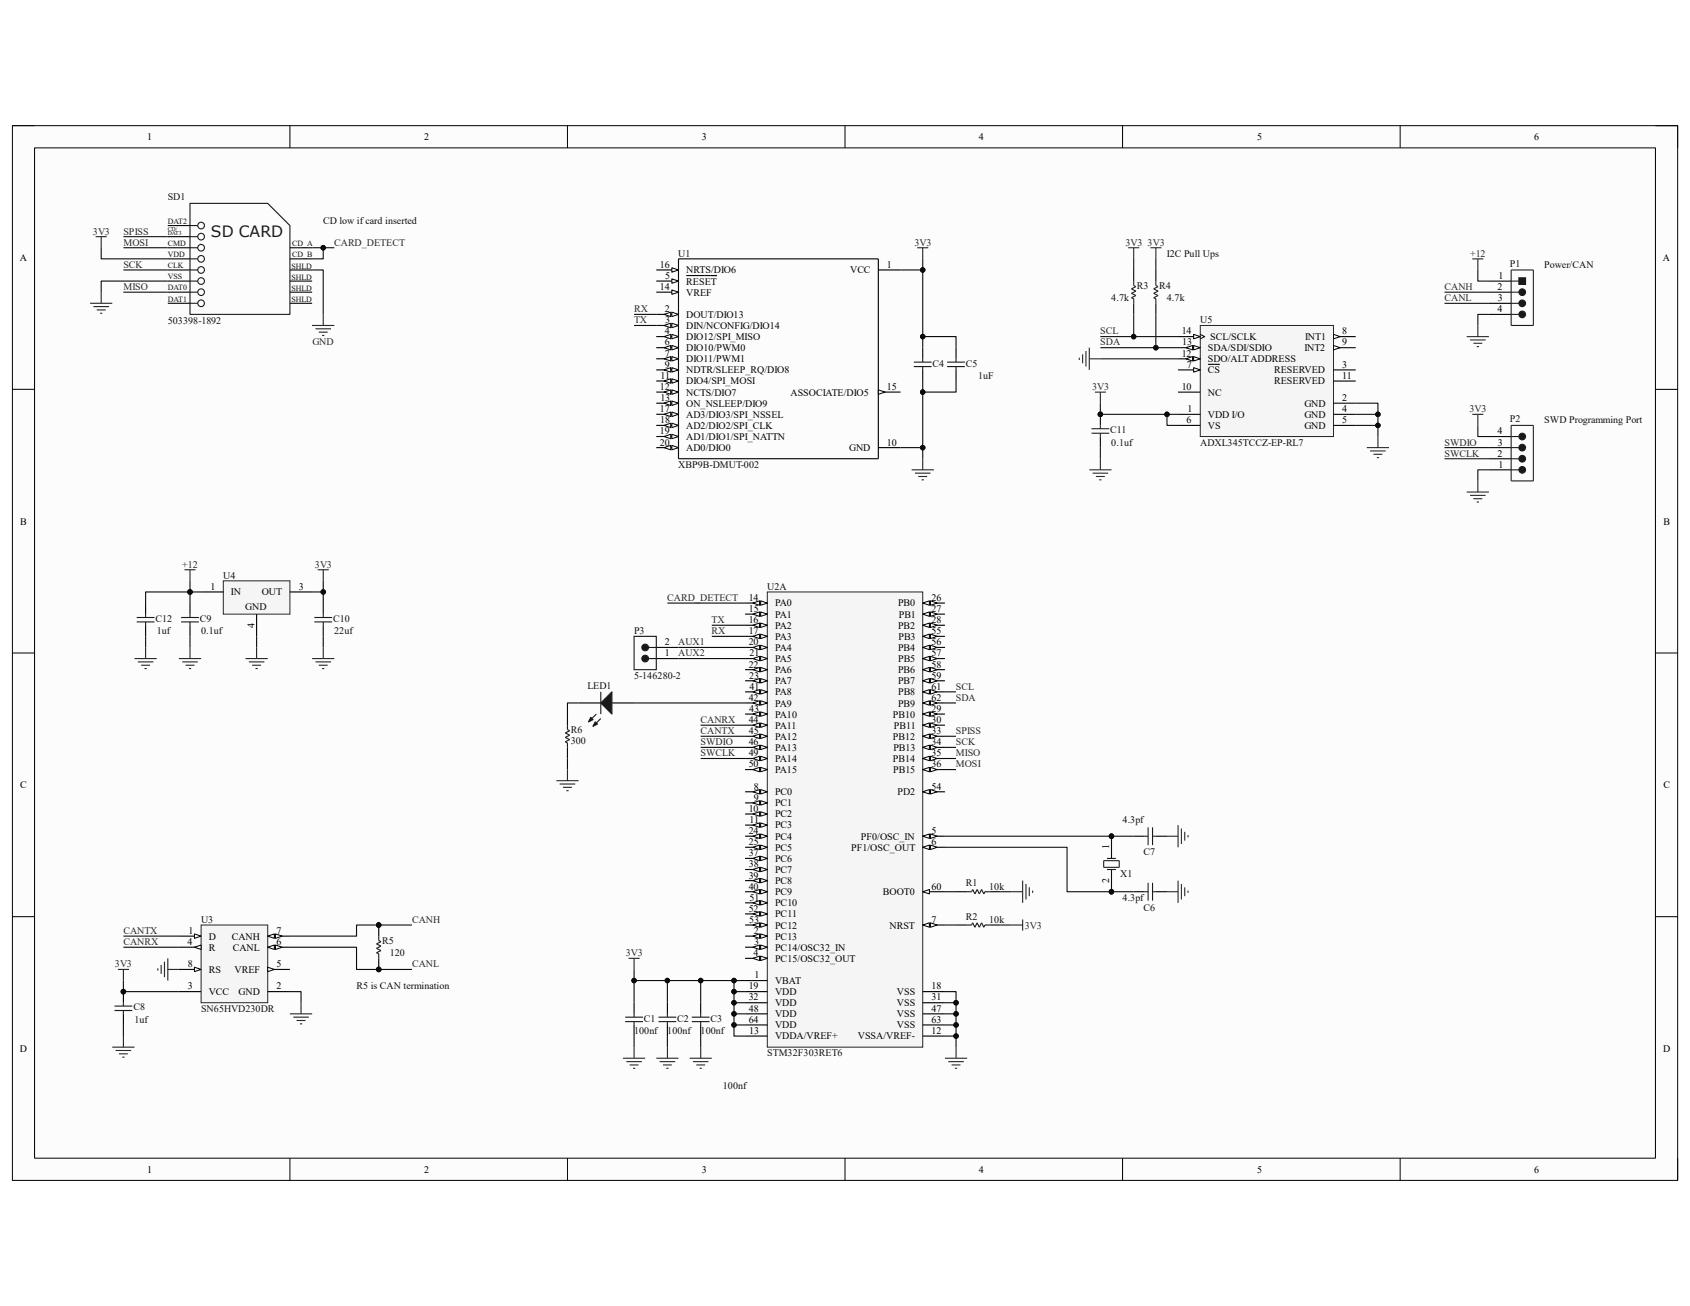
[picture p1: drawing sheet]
<svg xmlns="http://www.w3.org/2000/svg" width="279mm" height="216mm" viewBox="0 0 279 216" stroke-linecap="round" stroke-linejoin="round" font-family="sans-serif">
<defs><g id="words">
<text font-size="2.6" fill="#1c1c1c" x="34.9" y="39.2">SD CARD</text>
<g font-size="1.7">
<text x="24.3" y="23.2">1</text>
<text x="70.1" y="23.2">2</text>
<text x="116" y="23.2">3</text>
<text x="161.8" y="23.2">4</text>
<text x="207.8" y="23.2">5</text>
<text x="253.6" y="23.2">6</text>
<text x="3.3" y="43.1">A</text>
<text x="109.1" y="48">14</text>
<text x="109.1" y="44.3">16</text>
<text x="110" y="46.1">5</text>
<text x="113.5" y="47">RESET</text>
<text x="113.5" y="45.2">NRTS/DIO6</text>
<text x="140.5" y="45.2">VCC</text>
<text x="146.6" y="44.3">1</text>
<text x="247.6" y="48">2</text>
<text x="247.7" y="46.1">1</text>
<text x="274.9" y="43.1">A</text>
<text x="109.9" y="51.6">2</text>
<text x="110" y="53.5">3</text>
<text x="113.5" y="52.5">DOUT/DIO13</text>
<text x="113.5" y="48.9">VREF</text>
<text x="247.6" y="51.6">4</text>
<text x="247.6" y="49.8">3</text>
<text x="109.9" y="55.3">4</text>
<text x="109.9" y="59">7</text>
<text x="109.9" y="57.1">6</text>
<text x="113.5" y="59.9">DIO11/PWM1</text>
<text x="113.5" y="58">DIO10/PWM0</text>
<text x="113.5" y="56.2">DIO12/SPI_MISO</text>
<text x="113.5" y="54.4">DIN/NCONFIG/DIO14</text>
<text x="195.4" y="59">12</text>
<text x="195.4" y="55.3">14</text>
<text x="195.5" y="57.1">13</text>
<text x="199.7" y="59.9">SDO/ALT ADDRESS</text>
<text x="199.7" y="58">SDA/SDI/SDIO</text>
<text x="200.1" y="56.2">SCL/SCLK</text>
<text x="215.6" y="58">INT2</text>
<text x="215.8" y="56.2">INT1</text>
<text x="221.9" y="55.3">8</text>
<text x="221.9" y="57.1">9</text>
<text x="109.1" y="64.5">12</text>
<text x="109.2" y="62.7">11</text>
<text x="109.9" y="60.8">9</text>
<text x="113.5" y="65.4">NCTS/DIO7</text>
<text x="113.5" y="63.5">DIO4/SPI_MOSI</text>
<text x="113.5" y="61.7">NDTR/SLEEP_RQ/DIO8</text>
<text x="130.7" y="65.4">ASSOCIATE/DIO5</text>
<text x="146.6" y="64.5">15</text>
<text x="195.4" y="64.5">10</text>
<text x="196.2" y="60.8">7</text>
<text x="199.7" y="61.7">CS</text>
<text x="199.7" y="65.4">NC</text>
<text x="210.7" y="61.7">RESERVED</text>
<text x="210.7" y="63.5">RESERVED</text>
<text x="221.9" y="60.8">3</text>
<text x="221.9" y="62.7">11</text>
<text x="109.1" y="71.8">19</text>
<text x="109.1" y="68.2">17</text>
<text x="109.1" y="70">18</text>
<text x="109.2" y="66.3">13</text>
<text x="113.5" y="70.9">AD2/DIO2/SPI_CLK</text>
<text x="113.5" y="69">AD3/DIO3/SPI_NSSEL</text>
<text x="113.5" y="67.2">ON_NSLEEP/DIO9</text>
<text x="196.2" y="70">6</text>
<text x="196.3" y="68.2">1</text>
<text x="199.7" y="69">VDD I/O</text>
<text x="199.7" y="70.9">VS</text>
<text x="215.6" y="67.2">GND</text>
<text x="215.6" y="69">GND</text>
<text x="215.6" y="70.9">GND</text>
<text x="221.9" y="66.3">2</text>
<text x="221.9" y="68.2">4</text>
<text x="221.9" y="70">5</text>
<text x="247.6" y="71.8">4</text>
<text x="109.1" y="73.7">20</text>
<text x="113.5" y="74.5">AD0/DIO0</text>
<text x="113.5" y="72.7">AD1/DIO1/SPI_NATTN</text>
<text x="140.4" y="74.5">GND</text>
<text x="146.6" y="73.7">10</text>
<text x="247.6" y="75.5">2</text>
<text x="247.6" y="73.7">3</text>
<text x="247.7" y="77.3">1</text>
<text x="3.3" y="86.7">B</text>
<text x="275" y="86.7">B</text>
<text x="34.8" y="97.5">1</text>
<text x="38.2" y="98.4">IN</text>
<text x="40.6" y="100.8">GND</text>
<text x="43.3" y="98.4">OUT</text>
<text x="49.4" y="97.5">3</text>
<text x="123.8" y="99.4">14</text>
<text x="123.8" y="101.2">15</text>
<text x="128.1" y="100.2">PA0</text>
<text x="148.5" y="100.2">PB0</text>
<text x="154" y="99.4">26</text>
<text x="154" y="101.2">27</text>
<text x="42.1" y="103.8" transform="rotate(-90 42.1 103.8)">4</text>
<text x="109.9" y="106.7">2</text>
<text x="123.8" y="103">16</text>
<text x="123.8" y="104.9">17</text>
<text x="123.8" y="106.7">20</text>
<text x="128.1" y="102.1">PA1</text>
<text x="128.1" y="103.9">PA2</text>
<text x="128.1" y="105.7">PA3</text>
<text x="128.1" y="107.6">PA4</text>
<text x="148.5" y="103.9">PB2</text>
<text x="148.5" y="107.6">PB4</text>
<text x="148.5" y="105.7">PB3</text>
<text x="148.6" y="102.1">PB1</text>
<text x="154" y="103">28</text>
<text x="154" y="104.9">55</text>
<text x="154" y="106.7">56</text>
<text x="109.9" y="108.5">1</text>
<text x="123.8" y="110.4">22</text>
<text x="123.9" y="112.2">23</text>
<text x="123.9" y="108.5">21</text>
<text x="128.1" y="109.4">PA5</text>
<text x="128.1" y="111.3">PA6</text>
<text x="128.1" y="113.1">PA7</text>
<text x="148.5" y="111.3">PB6</text>
<text x="148.5" y="113.1">PB7</text>
<text x="148.5" y="109.4">PB5</text>
<text x="154" y="108.5">57</text>
<text x="154" y="110.4">58</text>
<text x="154" y="112.2">59</text>
<text x="123.8" y="115.9">42</text>
<text x="123.8" y="119.5">44</text>
<text x="123.9" y="117.7">43</text>
<text x="123.9" y="114">41</text>
<text x="128.1" y="114.9">PA8</text>
<text x="128.1" y="116.8">PA9</text>
<text x="128.1" y="118.6">PA10</text>
<text x="147.6" y="118.6">PB10</text>
<text x="148.5" y="116.8">PB9</text>
<text x="148.5" y="114.9">PB8</text>
<text x="154" y="117.7">29</text>
<text x="154" y="119.5">30</text>
<text x="154" y="114">61</text>
<text x="154" y="115.9">62</text>
<text x="123.8" y="123.2">46</text>
<text x="123.8" y="125.1">49</text>
<text x="123.8" y="121.4">45</text>
<text x="128.1" y="120.4">PA11</text>
<text x="128.1" y="122.3">PA12</text>
<text x="128.1" y="124.1">PA13</text>
<text x="128.1" y="125.9">PA14</text>
<text x="147.6" y="122.3">PB12</text>
<text x="147.6" y="125.9">PB14</text>
<text x="147.7" y="124.1">PB13</text>
<text x="147.8" y="120.4">PB11</text>
<text x="154" y="121.4">33</text>
<text x="154" y="123.2">34</text>
<text x="154" y="125.1">35</text>
<text x="3.3" y="130.3">C</text>
<text x="123.8" y="126.9">50</text>
<text x="124.6" y="130.6">8</text>
<text x="128.1" y="131.4">PC0</text>
<text x="128.1" y="127.8">PA15</text>
<text x="147.7" y="127.8">PB15</text>
<text x="148.4" y="131.4">PD2</text>
<text x="154" y="126.9">36</text>
<text x="154" y="130.6">54</text>
<text x="275" y="130.3">C</text>
<text x="123.8" y="134.2">10</text>
<text x="123.8" y="137.9">24</text>
<text x="123.9" y="136.1">11</text>
<text x="124.6" y="132.4">9</text>
<text x="128.1" y="133.3">PC1</text>
<text x="128.1" y="135.1">PC2</text>
<text x="128.1" y="136.9">PC3</text>
<text x="154" y="137.9">5</text>
<text x="123.8" y="141.6">37</text>
<text x="123.8" y="139.7">25</text>
<text x="123.8" y="143.4">38</text>
<text x="128.1" y="138.8">PC4</text>
<text x="128.1" y="140.6">PC5</text>
<text x="128.1" y="142.5">PC6</text>
<text x="140.7" y="140.6">PF1/OSC_OUT</text>
<text x="142.3" y="138.8">PF0/OSC_IN</text>
<text x="154" y="139.7">6</text>
<text x="183.4" y="140.4" transform="rotate(-90 183.4 140.4)">1</text>
<text x="123.8" y="145.2">39</text>
<text x="123.8" y="147.1">40</text>
<text x="123.9" y="148.9">51</text>
<text x="128.1" y="144.3">PC7</text>
<text x="128.1" y="146.1">PC8</text>
<text x="128.1" y="148">PC9</text>
<text x="128.1" y="149.8">PC10</text>
<text x="146" y="148">BOOT0</text>
<text x="154" y="147.1">60</text>
<text x="183.4" y="146" transform="rotate(-90 183.4 146)">2</text>
<text x="31.2" y="154.4">1</text>
<text x="34.5" y="155.3">D</text>
<text x="38.3" y="155.3">CANH</text>
<text x="45.7" y="154.4">7</text>
<text x="123.8" y="150.7">52</text>
<text x="123.9" y="152.6">53</text>
<text x="124.6" y="154.4">2</text>
<text x="128.1" y="155.3">PC13</text>
<text x="128.1" y="151.6">PC11</text>
<text x="128.1" y="153.5">PC12</text>
<text x="147.1" y="153.5">NRST</text>
<text x="154" y="152.6">7</text>
<text x="31" y="156.3">4</text>
<text x="31" y="159.9">8</text>
<text x="34.5" y="157.1">R</text>
<text x="34.5" y="160.8">RS</text>
<text x="38.5" y="157.1">CANL</text>
<text x="38.8" y="160.8">VREF</text>
<text x="45.7" y="159.9">5</text>
<text x="45.7" y="156.3">6</text>
<text x="124.6" y="158.1">4</text>
<text x="124.7" y="156.3">3</text>
<text x="124.8" y="161.8">1</text>
<text x="128.1" y="157.1">PC14/OSC32_IN</text>
<text x="128.1" y="159">PC15/OSC32_OUT</text>
<text x="31.1" y="163.6">3</text>
<text x="34.5" y="164.5">VCC</text>
<text x="39.5" y="164.5">GND</text>
<text x="45.7" y="163.6">2</text>
<text x="123.8" y="163.6">19</text>
<text x="123.8" y="165.4">32</text>
<text x="123.8" y="167.3">48</text>
<text x="128.1" y="162.6">VBAT</text>
<text x="128.1" y="164.5">VDD</text>
<text x="128.1" y="166.3">VDD</text>
<text x="148.3" y="164.5">VSS</text>
<text x="148.3" y="166.3">VSS</text>
<text x="154" y="163.6">18</text>
<text x="154" y="165.4">31</text>
<text x="154" y="167.3">47</text>
<text x="3.3" y="173.9">D</text>
<text x="123.8" y="169.1">64</text>
<text x="123.9" y="170.9">13</text>
<text x="128.1" y="171.8">VDDA/VREF+</text>
<text x="128.1" y="168.1">VDD</text>
<text x="128.1" y="170">VDD</text>
<text x="141.8" y="171.8">VSSA/VREF-</text>
<text x="148.3" y="168.1">VSS</text>
<text x="148.3" y="170">VSS</text>
<text x="154" y="170.9">12</text>
<text x="154" y="169.1">63</text>
<text x="275" y="173.9">D</text>
<text x="24.3" y="193.8">1</text>
<text x="70.1" y="193.8">2</text>
<text x="116" y="193.8">3</text>
<text x="161.8" y="193.8">4</text>
<text x="207.8" y="193.8">5</text>
<text x="253.6" y="193.8">6</text>
</g>
<g font-size="1.7" fill="#0e0e0e">
<text x="27.7" y="33.1">SD1</text>
<text x="53.4" y="37">CD low if card inserted</text>
<text x="112.1" y="42.5">U1</text>
<text x="188" y="47.8">R3</text>
<text x="191.6" y="47.8">R4</text>
<text x="192.9" y="42.5">I2C Pull Ups</text>
<text x="249.6" y="44.1">P1</text>
<text x="255.3" y="44.3">Power/CAN</text>
<text x="27.7" y="53.6">503398-1892</text>
<text x="183.7" y="49.8">4.7k</text>
<text x="192.9" y="49.8">4.7k</text>
<text x="198.4" y="53.5">U5</text>
<text x="154.2" y="60.6">C4</text>
<text x="159.7" y="60.6">C5</text>
<text x="161.7" y="62.7">1uF</text>
<text x="183.6" y="71.6">C11</text>
<text x="249.6" y="69.8">P2</text>
<text x="255.3" y="70">SWD Programming Port</text>
<text x="112.1" y="77.3">XBP9B-DMUT-002</text>
<text x="183.7" y="73.7">0.1uf</text>
<text x="198.4" y="73.7">ADXL345TCCZ-EP-RL7</text>
<text x="36.9" y="95.7">U4</text>
<text x="126.8" y="97.5">U2A</text>
<text x="25.7" y="102.8">C12</text>
<text x="25.9" y="104.9">1uf</text>
<text x="33.1" y="102.8">C9</text>
<text x="33.2" y="104.9">0.1uf</text>
<text x="55.1" y="102.8">C10</text>
<text x="55.2" y="104.9">22uf</text>
<text x="104.8" y="104.9">P3</text>
<text x="97.1" y="113.8">LED1</text>
<text x="104.8" y="112.2">5-146280-2</text>
<text x="94.4" y="121.2">R6</text>
<text x="94.4" y="123">300</text>
<text x="185.6" y="136.1">4.3pf</text>
<text x="189.1" y="141.4">C7</text>
<text x="159.7" y="146.5">R1</text>
<text x="163.5" y="147.1">10k</text>
<text x="185.2" y="145">X1</text>
<text x="185.6" y="148.9">4.3pf</text>
<text x="33.2" y="152.6">U3</text>
<text x="159.7" y="152">R2</text>
<text x="163.5" y="152.6">10k</text>
<text x="189.1" y="150.5">C6</text>
<text x="63.2" y="156">R5</text>
<text x="64.4" y="158.1">120</text>
<text x="22.1" y="167">C8</text>
<text x="33.2" y="167.3">SN65HVD230DR</text>
<text x="58.9" y="163.6">R5 is CAN termination</text>
<text x="22.2" y="169.1">1uf</text>
<text x="104.8" y="170.9">100nf</text>
<text x="106.5" y="168.9">C1</text>
<text x="110.3" y="170.9">100nf</text>
<text x="112" y="168.9">C2</text>
<text x="115.8" y="170.9">100nf</text>
<text x="117.5" y="168.9">C3</text>
<text x="126.8" y="174.6">STM32F303RET6</text>
<text x="119.5" y="180.1">100nf</text>
</g>
<g font-size="1.7" fill="#262626">
<text x="15.4" y="38.8">3V3</text>
<text x="20.4" y="38.8">SPISS</text>
<text x="20.4" y="40.6">MOSI</text>
<text x="55.2" y="40.6">CARD_DETECT</text>
<text x="151.2" y="40.6">3V3</text>
<text x="186.1" y="40.6">3V3</text>
<text x="189.7" y="40.6">3V3</text>
<text x="20.4" y="44.3">SCK</text>
<text x="20.4" y="48">MISO</text>
<text x="238.8" y="48">CANH</text>
<text x="243" y="42.5">+12</text>
<text x="104.8" y="53.5">TX</text>
<text x="104.8" y="51.6">RX</text>
<text x="238.8" y="49.8">CANL</text>
<text x="51.6" y="57.1">GND</text>
<text x="181.9" y="55.3">SCL</text>
<text x="181.9" y="57.1">SDA</text>
<text x="180.6" y="64.5">3V3</text>
<text x="243" y="68.2">3V3</text>
<text x="238.8" y="73.7">SWDIO</text>
<text x="238.8" y="75.5">SWCLK</text>
<text x="30.1" y="93.9">+12</text>
<text x="52.1" y="93.9">3V3</text>
<text x="110.3" y="99.4">CARD_DETECT</text>
<text x="112.1" y="106.7">AUX1</text>
<text x="117.6" y="103">TX</text>
<text x="117.6" y="104.9">RX</text>
<text x="112.1" y="108.5">AUX2</text>
<text x="115.8" y="119.5">CANRX</text>
<text x="158" y="114">SCL</text>
<text x="158" y="115.9">SDA</text>
<text x="115.8" y="121.4">CANTX</text>
<text x="115.8" y="123.2">SWDIO</text>
<text x="115.8" y="125.1">SWCLK</text>
<text x="158" y="121.4">SPISS</text>
<text x="158" y="123.2">SCK</text>
<text x="158" y="125.1">MISO</text>
<text x="158" y="126.9">MOSI</text>
<text x="20.4" y="154.4">CANTX</text>
<text x="68.1" y="152.6">CANH</text>
<text x="169.4" y="153.5">3V3</text>
<text x="19" y="159.9">3V3</text>
<text x="20.4" y="156.3">CANRX</text>
<text x="68.1" y="159.9">CANL</text>
<text x="103.5" y="158.1">3V3</text>
</g>
<g font-size="1.3" fill="#0e0e0e">
<text x="27.7" y="40.7">CMD</text>
<text x="27.7" y="37">DAT2</text>
<text x="48.3" y="40.7">CD_A</text>
<text x="27.7" y="42.5">VDD</text>
<text x="27.7" y="44.4">CLK</text>
<text x="27.7" y="46.2">VSS</text>
<text x="48.2" y="44.4">SHLD</text>
<text x="48.2" y="46.3">SHLD</text>
<text x="48.3" y="42.5">CD_B</text>
<text x="27.7" y="48">DAT0</text>
<text x="27.7" y="49.9">DAT1</text>
<text x="48.2" y="50">SHLD</text>
<text x="48.2" y="48.1">SHLD</text>
</g>
<g font-size="1" fill="#0e0e0e">
<text x="27.7" y="38.9">DAT3</text>
<text x="27.7" y="38.2">CD/</text>
</g>
</g></defs>
<path d="M2.1 20.8h275.3v174.3h-275.3z" fill-rule="evenodd" fill="#fcfcfc"/>
<path d="M2.1 20.8h275.3v174.3h-275.3z" fill="none" stroke="#000" stroke-width=".17"/>
<path d="M5.7 24.4h268v167.1h-268z" fill-rule="evenodd" fill="#fcfcfc"/>
<g fill="none" stroke="#000" stroke-width=".17">
<path d="M2 20.8h3.7M5.7 24.4h268v167.1h-268zM47.9 20.8v3.6M93.8 20.8v3.6M139.7 20.8v3.6M185.6 20.8v3.6M231.5 20.8v3.6M273.7 20.8h3.7v3.6M2 64.4h3.7M273.7 64.4h3.7M2 107.9h3.7M273.7 107.9h3.7"/>
<path d="M2 151.5h3.7M273.7 151.5h3.7M47.9 191.5v3.6M93.8 191.5v3.6M139.7 191.5v3.6M185.6 191.5v3.6M231.5 191.5v3.6M277.4 191.5v3.6"/>
</g>
<path d="M112.2 42.8h33v33h-33zM145.2 74h3.7M145.2 64.8h3.7" fill="none" stroke="#000" stroke-width=".19"/>
<path d="M145.2 64.5l1.1 .3-1.1 .4z" fill="#fbfbfb"/>
<path d="M145.2 64.5l1.1 .3-1.1 .4z" fill="none" stroke="#000" stroke-width=".17"/>
<path d="M145.2 44.6h3.7M108.5 74h3.7" fill="none" stroke="#000" stroke-width=".19"/>
<path d="M111.1 73.6l1.1 .4-1.1 .4z" fill="#fbfbfb"/>
<path d="M111.1 73.6l1.1 .4-1.1 .4z" fill="none" stroke="#000" stroke-width=".17"/>
<path d="M109.8 74l1.1-.4v.8z" fill="#fbfbfb"/>
<path d="M109.8 74l1.1-.4v.8z" fill="none" stroke="#000" stroke-width=".17"/>
<path d="M108.5 72.2h3.7" fill="none" stroke="#000" stroke-width=".19"/>
<path d="M111.1 71.8l1.1 .4-1.1 .3z" fill="#fbfbfb"/>
<path d="M111.1 71.8l1.1 .4-1.1 .3z" fill="none" stroke="#000" stroke-width=".17"/>
<path d="M109.8 72.2l1.1-.4v.7z" fill="#fbfbfb"/>
<path d="M109.8 72.2l1.1-.4v.7z" fill="none" stroke="#000" stroke-width=".17"/>
<path d="M108.5 70.3h3.7" fill="none" stroke="#000" stroke-width=".19"/>
<path d="M111.1 70l1.1 .3-1.1 .4z" fill="#fbfbfb"/>
<path d="M111.1 70l1.1 .3-1.1 .4z" fill="none" stroke="#000" stroke-width=".17"/>
<path d="M109.8 70.3l1.1-.3v.7z" fill="#fbfbfb"/>
<path d="M109.8 70.3l1.1-.3v.7z" fill="none" stroke="#000" stroke-width=".17"/>
<path d="M108.5 68.5h3.7" fill="none" stroke="#000" stroke-width=".19"/>
<path d="M111.1 68.1l1.1 .4-1.1 .4z" fill="#fbfbfb"/>
<path d="M111.1 68.1l1.1 .4-1.1 .4z" fill="none" stroke="#000" stroke-width=".17"/>
<path d="M109.8 68.5l1.1-.4v.8z" fill="#fbfbfb"/>
<path d="M109.8 68.5l1.1-.4v.8z" fill="none" stroke="#000" stroke-width=".17"/>
<path d="M108.5 66.7h3.7" fill="none" stroke="#000" stroke-width=".19"/>
<path d="M111.1 66.3l1.1 .4-1.1 .3z" fill="#fbfbfb"/>
<path d="M111.1 66.3l1.1 .4-1.1 .3z" fill="none" stroke="#000" stroke-width=".17"/>
<path d="M109.8 66.7l1.1-.4v.7z" fill="#fbfbfb"/>
<path d="M109.8 66.7l1.1-.4v.7z" fill="none" stroke="#000" stroke-width=".17"/>
<path d="M108.5 64.8h3.7" fill="none" stroke="#000" stroke-width=".19"/>
<path d="M111.1 64.5l1.1 .3-1.1 .4z" fill="#fbfbfb"/>
<path d="M111.1 64.5l1.1 .3-1.1 .4z" fill="none" stroke="#000" stroke-width=".17"/>
<path d="M109.8 64.8l1.1-.3v.7z" fill="#fbfbfb"/>
<path d="M109.8 64.8l1.1-.3v.7z" fill="none" stroke="#000" stroke-width=".17"/>
<path d="M108.5 63h3.7" fill="none" stroke="#000" stroke-width=".19"/>
<path d="M111.1 62.6l1.1 .4-1.1 .4z" fill="#fbfbfb"/>
<path d="M111.1 62.6l1.1 .4-1.1 .4z" fill="none" stroke="#000" stroke-width=".17"/>
<path d="M109.8 63l1.1-.4v.8z" fill="#fbfbfb"/>
<path d="M109.8 63l1.1-.4v.8z" fill="none" stroke="#000" stroke-width=".17"/>
<path d="M108.5 61.2h3.7" fill="none" stroke="#000" stroke-width=".19"/>
<path d="M111.1 60.8l1.1 .4-1.1 .3z" fill="#fbfbfb"/>
<path d="M111.1 60.8l1.1 .4-1.1 .3z" fill="none" stroke="#000" stroke-width=".17"/>
<path d="M109.8 61.2l1.1-.4v.7z" fill="#fbfbfb"/>
<path d="M109.8 61.2l1.1-.4v.7z" fill="none" stroke="#000" stroke-width=".17"/>
<path d="M108.5 59.3h3.7" fill="none" stroke="#000" stroke-width=".19"/>
<path d="M111.1 58.9l1.1 .4-1.1 .4z" fill="#fbfbfb"/>
<path d="M111.1 58.9l1.1 .4-1.1 .4z" fill="none" stroke="#000" stroke-width=".17"/>
<path d="M109.8 59.3l1.1-.4v.8z" fill="#fbfbfb"/>
<path d="M109.8 59.3l1.1-.4v.8z" fill="none" stroke="#000" stroke-width=".17"/>
<path d="M108.5 57.5h3.7" fill="none" stroke="#000" stroke-width=".19"/>
<path d="M111.1 57.1l1.1 .4-1.1 .3z" fill="#fbfbfb"/>
<path d="M111.1 57.1l1.1 .4-1.1 .3z" fill="none" stroke="#000" stroke-width=".17"/>
<path d="M109.8 57.5l1.1-.4v.7z" fill="#fbfbfb"/>
<path d="M109.8 57.5l1.1-.4v.7z" fill="none" stroke="#000" stroke-width=".17"/>
<path d="M108.5 55.6h3.7" fill="none" stroke="#000" stroke-width=".19"/>
<path d="M111.1 55.3l1.1 .3-1.1 .4z" fill="#fbfbfb"/>
<path d="M111.1 55.3l1.1 .3-1.1 .4z" fill="none" stroke="#000" stroke-width=".17"/>
<path d="M109.8 55.6l1.1-.3v.7z" fill="#fbfbfb"/>
<path d="M109.8 55.6l1.1-.3v.7z" fill="none" stroke="#000" stroke-width=".17"/>
<path d="M108.5 53.8h3.7" fill="none" stroke="#000" stroke-width=".19"/>
<path d="M111.1 53.4l1.1 .4-1.1 .4z" fill="#fbfbfb"/>
<path d="M111.1 53.4l1.1 .4-1.1 .4z" fill="none" stroke="#000" stroke-width=".17"/>
<path d="M109.8 53.8l1.1-.4v.8z" fill="#fbfbfb"/>
<path d="M109.8 53.8l1.1-.4v.8z" fill="none" stroke="#000" stroke-width=".17"/>
<path d="M108.5 52h3.7" fill="none" stroke="#000" stroke-width=".19"/>
<path d="M111.1 51.6l1.1 .4-1.1 .3z" fill="#fbfbfb"/>
<path d="M111.1 51.6l1.1 .4-1.1 .3z" fill="none" stroke="#000" stroke-width=".17"/>
<path d="M109.8 52l1.1-.4v.7z" fill="#fbfbfb"/>
<path d="M109.8 52l1.1-.4v.7z" fill="none" stroke="#000" stroke-width=".17"/>
<path d="M108.5 48.3h3.7" fill="none" stroke="#000" stroke-width=".19"/>
<path d="M111.1 47.9l1.1 .4-1.1 .4z" fill="#fbfbfb"/>
<path d="M111.1 47.9l1.1 .4-1.1 .4z" fill="none" stroke="#000" stroke-width=".17"/>
<path d="M108.5 46.5h3.7" fill="none" stroke="#000" stroke-width=".19"/>
<path d="M111.1 46.1l1.1 .4-1.1 .3z" fill="#fbfbfb"/>
<path d="M111.1 46.1l1.1 .4-1.1 .3z" fill="none" stroke="#000" stroke-width=".17"/>
<path d="M108.5 44.6h3.7M113.5 45.6h5" fill="none" stroke="#000" stroke-width=".19"/>
<path d="M111.1 44.3l1.1 .3-1.1 .4z" fill="#fbfbfb"/>
<path d="M111.1 44.3l1.1 .3-1.1 .4z" fill="none" stroke="#000" stroke-width=".17"/>
<path d="M151.6 41h1.9M152.5 41v1.8M150.7 77.7h3.7M151.3 78.2h2.5M151.8 78.8h1.5M152.4 79.3h.3M152.5 75.8v1.9" fill="none" stroke="#262626" stroke-width=".19"/>
<path d="M33.2 152.9h11.1v12.9h-11.1z" fill-rule="evenodd" fill="#f5f5f5"/>
<path d="M33.2 152.9h11.1v12.9h-11.1z" fill="none" stroke="#262626" stroke-width=".17"/>
<path d="M29.6 154.8h3.6" fill="none" stroke="#000" stroke-width=".19"/>
<path d="M32.1 154.4l1.1 .4-1.1 .3z" fill="#fbfbfb"/>
<path d="M32.1 154.4l1.1 .4-1.1 .3z" fill="none" stroke="#000" stroke-width=".17"/>
<path d="M29.6 156.6h3.6M29.6 163.9h3.6M44.3 163.9h3.6" fill="none" stroke="#000" stroke-width=".19"/>
<path d="M32.1 156.6l1.1-.4v.8z" fill="#fbfbfb"/>
<path d="M32.1 156.6l1.1-.4v.8z" fill="none" stroke="#000" stroke-width=".17"/>
<path d="M44.3 160.3h3.6" fill="none" stroke="#000" stroke-width=".19"/>
<path d="M44.3 159.9l1.1 .4-1.1 .3z" fill="#fbfbfb"/>
<path d="M44.3 159.9l1.1 .4-1.1 .3z" fill="none" stroke="#000" stroke-width=".17"/>
<path d="M44.3 156.6h3.6" fill="none" stroke="#000" stroke-width=".19"/>
<path d="M44.3 156.6l1.1-.4v.8z" fill="#fbfbfb"/>
<path d="M44.3 156.6l1.1-.4v.8z" fill="none" stroke="#000" stroke-width=".17"/>
<path d="M45.5 156.2l1.1 .4-1.1 .4z" fill="#fbfbfb"/>
<path d="M45.5 156.2l1.1 .4-1.1 .4z" fill="none" stroke="#000" stroke-width=".17"/>
<path d="M44.3 154.8h3.6" fill="none" stroke="#000" stroke-width=".19"/>
<path d="M44.3 154.8l1.1-.4v.7z" fill="#fbfbfb"/>
<path d="M44.3 154.8l1.1-.4v.7z" fill="none" stroke="#000" stroke-width=".17"/>
<path d="M45.5 154.4l1.1 .4-1.1 .3z" fill="#fbfbfb"/>
<path d="M45.5 154.4l1.1 .4-1.1 .3z" fill="none" stroke="#000" stroke-width=".17"/>
<path d="M29.6 160.3h3.6" fill="none" stroke="#000" stroke-width=".19"/>
<path d="M32.1 159.9l1.1 .4-1.1 .3z" fill="#fbfbfb"/>
<path d="M32.1 159.9l1.1 .4-1.1 .3z" fill="none" stroke="#000" stroke-width=".17"/>
<g fill="none" stroke="#262626" stroke-width=".19">
<path d="M26.6 159.5v1.5M27.2 159v2.5M27.7 158.4v3.7M18.6 173.1h3.6M19.5 160.3h1.8M20.4 160.3v1.8M20.4 171.3v1.8M26.1 160.1v.3M27.7 160.3h1.9M47.9 167.6h3.7M48.5 168.2h2.6M49 168.7h1.5"/>
<path d="M49.6 169.3h.4M49.8 165.8v1.8"/>
</g>
<path d="M19.1 173.7h2.6M19.7 174.2h1.4M20.2 174.8h.4" fill="none" stroke="#262626" stroke-width=".18"/>
<path d="M36.9 96h11v5.5h-11z" fill-rule="evenodd" fill="#f5f5f5"/>
<path d="M36.9 96h11v5.5h-11z" fill="none" stroke="#262626" stroke-width=".17"/>
<path d="M31.4 99.7v1.8M33.2 97.9h3.7M47.9 97.9h3.7M53.4 99.7v1.8M31.4 103.4v1.8M42.4 101.5v3.7M53.4 103.4v1.8" fill="none" stroke="#000" stroke-width=".19"/>
<g fill="none" stroke="#262626" stroke-width=".19">
<path d="M30.5 94.2h1.8M31.4 94.2v1.8M52.5 94.2h1.9M53.4 94.2v1.8M29.6 108.9h3.6M30.1 109.4h2.6M30.7 110h1.4M31.2 110.5h.4M31.4 107v1.9M40.6 108.9h3.7M41.1 109.4h2.6M41.7 110h1.5"/>
<path d="M42.2 110.5h.4M42.4 107v1.9M51.6 108.9h3.7M52.2 109.4h2.5M52.7 110h1.5M53.3 110.5h.3M53.4 107v1.9"/>
</g>
<path d="M29.9 102.8h3M29.9 102.1h3M31.4 101.5v.6M31.4 102.8v.6M52 102.8h2.9M52 102.1h2.9M53.4 101.5v.6M53.4 102.8v.6" fill="none" stroke="#1c1c1c" stroke-width=".19"/>
<path d="M198.4 53.8h22.1v18.4h-22.1z" fill-rule="evenodd" fill="#f5f5f5"/>
<path d="M198.4 53.8h22.1v18.4h-22.1z" fill="none" stroke="#262626" stroke-width=".17"/>
<path d="M194.8 68.5h3.6M194.8 61.2h3.6M194.8 70.3h3.6M220.5 68.5h3.6M220.5 66.7h3.6M220.5 61.2h3.6M220.5 70.3h3.6" fill="none" stroke="#000" stroke-width=".18"/>
<path d="M197.3 60.8l1.1 .4-1.1 .3z" fill="#fbfbfb"/>
<path d="M197.3 60.8l1.1 .4-1.1 .3z" fill="none" stroke="#000" stroke-width=".17"/>
<path d="M220.5 55.6h3.6M199.7 60.2h2" fill="none" stroke="#000" stroke-width=".18"/>
<path d="M220.5 55.3l1.1 .3-1.1 .4z" fill="#fbfbfb"/>
<path d="M220.5 55.3l1.1 .3-1.1 .4z" fill="none" stroke="#000" stroke-width=".17"/>
<path d="M220.5 57.5h3.6" fill="none" stroke="#000" stroke-width=".18"/>
<path d="M220.5 57.1l1.1 .4-1.1 .3z" fill="#fbfbfb"/>
<path d="M220.5 57.1l1.1 .4-1.1 .3z" fill="none" stroke="#000" stroke-width=".17"/>
<path d="M194.8 59.3h3.6M194.8 64.8h3.6M220.5 63h3.6" fill="none" stroke="#000" stroke-width=".18"/>
<path d="M197.3 58.9l1.1 .4-1.1 .4z" fill="#fbfbfb"/>
<path d="M197.3 58.9l1.1 .4-1.1 .4z" fill="none" stroke="#000" stroke-width=".17"/>
<path d="M196.1 59.3l1.1-.4v.8z" fill="#fbfbfb"/>
<path d="M196.1 59.3l1.1-.4v.8z" fill="none" stroke="#000" stroke-width=".17"/>
<path d="M194.8 57.5h3.6" fill="none" stroke="#000" stroke-width=".18"/>
<path d="M197.3 57.1l1.1 .4-1.1 .3z" fill="#fbfbfb"/>
<path d="M197.3 57.1l1.1 .4-1.1 .3z" fill="none" stroke="#000" stroke-width=".17"/>
<path d="M196.1 57.5l1.1-.4v.7z" fill="#fbfbfb"/>
<path d="M196.1 57.5l1.1-.4v.7z" fill="none" stroke="#000" stroke-width=".17"/>
<path d="M194.8 55.6h3.6" fill="none" stroke="#000" stroke-width=".18"/>
<path d="M197.3 55.3l1.1 .3-1.1 .4z" fill="#fbfbfb"/>
<path d="M197.3 55.3l1.1 .3-1.1 .4zM198.4 55.3l.8 .3-.8 .4" fill="none" stroke="#000" stroke-width=".17"/>
<g fill="none" stroke="#262626" stroke-width=".18">
<path d="M178.4 59.1v.4M179 58.6v1.4M179.5 58v2.6M180.1 57.5v3.7M180.1 59.3h1.8M186.5 41h1.8M187.4 41v1.8M190.2 41h1.8M191.1 41v1.8M181 64.8h1.8M181.9 64.8v1.9M226 74h3.6"/>
<path d="M226.5 74.5h2.6M227.1 75.1h1.4M227.6 75.6h.4M227.8 72.2v1.8"/>
</g>
<path d="M187.4 44.6v1.9M187.4 50.1v1.9M191.1 44.6v1.9M191.1 50.1v1.9" fill="none" stroke="#000" stroke-width=".18"/>
<path d="M187.4 46.5v.7l.4 .2-.7 .4 .7 .3-.7 .4 .7 .4-.7 .3 .3 .2v.7M191.1 46.5v.7l.4 .2-.8 .4 .8 .3-.8 .4 .8 .4-.8 .3 .4 .2v.7" fill="none" stroke="#1c1c1c" stroke-width=".18"/>
<circle cx="181.9" cy="68.5" r=".37" fill="#0e0e0e"/>
<circle cx="181.9" cy="68.5" r=".37" fill="none" stroke="#0e0e0e" stroke-width=".17"/>
<path d="M181.9 68.5v1.8" fill="none" stroke="#000" stroke-width=".18"/>
<circle cx="181.9" cy="68.5" r=".37" fill="#0e0e0e"/>
<circle cx="181.9" cy="68.5" r=".37" fill="none" stroke="#0e0e0e" stroke-width=".17"/>
<path d="M181.9 72.2v1.8" fill="none" stroke="#000" stroke-width=".18"/>
<path d="M180.5 71.6h2.9M180.5 70.9h2.9M181.9 70.3v.6M181.9 71.6v.6" fill="none" stroke="#1c1c1c" stroke-width=".18"/>
<path d="M180.1 77.7h3.7M180.6 78.2h2.6M181.2 78.8h1.5M181.7 79.3h.4M181.9 75.8v1.9" fill="none" stroke="#262626" stroke-width=".18"/>
<circle cx="62.6" cy="160.3" r=".37" fill="#0e0e0e"/>
<circle cx="62.6" cy="160.3" r=".37" fill="none" stroke="#0e0e0e" stroke-width=".17"/>
<circle cx="62.6" cy="152.9" r=".37" fill="#0e0e0e"/>
<circle cx="62.6" cy="152.9" r=".37" fill="none" stroke="#0e0e0e" stroke-width=".17"/>
<path d="M62.6 158.4v1.9" fill="none" stroke="#000" stroke-width=".19"/>
<circle cx="62.6" cy="160.3" r=".37" fill="#0e0e0e"/>
<circle cx="62.6" cy="160.3" r=".37" fill="none" stroke="#0e0e0e" stroke-width=".17"/>
<path d="M62.6 152.9v1.9" fill="none" stroke="#000" stroke-width=".19"/>
<circle cx="62.6" cy="152.9" r=".37" fill="#0e0e0e"/>
<circle cx="62.6" cy="152.9" r=".37" fill="none" stroke="#0e0e0e" stroke-width=".17"/>
<path d="M62.6 154.8v.7l.4 .2-.8 .3 .8 .4-.8 .4 .8 .3-.8 .4 .4 .2v.7" fill="none" stroke="#1c1c1c" stroke-width=".19"/>
<path d="M246.2 46.5h3.6M246.2 48.3h3.6M246.2 50.1h3.6" fill="none" stroke="#000" stroke-width=".18"/>
<path d="M249.8 50.1h1.3" fill="none" stroke="#1c1c1c" stroke-width=".18"/>
<circle cx="251.7" cy="50.1" r=".55" fill="#1c1c1c"/>
<g fill="none" stroke="#1c1c1c" stroke-width=".18">
<path d="M249.8 48.3h1.3"/>
<circle cx="251.7" cy="50.1" r=".55"/>
</g>
<circle cx="251.7" cy="48.3" r=".55" fill="#1c1c1c"/>
<g fill="none" stroke="#1c1c1c" stroke-width=".18">
<path d="M249.8 46.5h1.3M249.8 52h1.3"/>
<circle cx="251.7" cy="48.3" r=".55"/>
</g>
<path d="M246.2 52h3.6" fill="none" stroke="#000" stroke-width=".18"/>
<circle cx="251.7" cy="52" r=".55" fill="#1c1c1c"/>
<circle cx="251.7" cy="52" r=".55" fill="none" stroke="#1c1c1c" stroke-width=".18"/>
<path d="M251.1 45.9h1.1v1.1h-1.1z" fill-rule="evenodd" fill="#1c1c1c"/>
<path d="M31.4 33.6h12.9l3.6 3.7v14.7h-16.5zM249.8 44.6h3.7v9.2h-3.7zM251.1 45.9h1.1v1.1h-1.1z" fill="none" stroke="#1c1c1c" stroke-width=".18"/>
<path d="M242.5 55.6h3.7M243 56.2h2.6M243.4 42.8h1.8M243.6 56.7h1.5M244.1 57.3h.4M244.3 42.8v1.8M244.3 53.8v1.8" fill="none" stroke="#262626" stroke-width=".18"/>
<path d="M24.1 99.7v1.8M24.1 103.4v1.8" fill="none" stroke="#000" stroke-width=".19"/>
<path d="M22.6 102.8h2.9M22.6 102.1h2.9M24.1 101.5v.6M24.1 102.8v.6" fill="none" stroke="#1c1c1c" stroke-width=".19"/>
<path d="M22.2 108.9h3.7M22.8 109.4h2.6M23.3 110h1.5M23.9 110.5h.4M24.1 107v1.9" fill="none" stroke="#262626" stroke-width=".19"/>
<g fill="none" stroke="#000" stroke-width=".18">
<path d="M27.7 37.3h3.7M27.7 39.1h3.7M27.7 48.3h3.7M27.7 50.1h3.7M27.7 41h3.7M27.7 42.8h3.7M27.7 44.6h3.7M27.7 46.5h3.7M47.9 48.3h3.7M47.9 50.1h3.7M47.9 41h3.7M47.9 42.8h3.7"/>
<path d="M47.9 44.6h3.7M47.9 46.5h3.7"/>
</g>
<circle cx="33.2" cy="39.1" r=".55" fill="#fefefe"/>
<circle cx="33.2" cy="39.1" r=".55" fill="none" stroke="#1c1c1c" stroke-width=".18"/>
<circle cx="33.2" cy="41" r=".55" fill="#fefefe"/>
<circle cx="33.2" cy="41" r=".55" fill="none" stroke="#1c1c1c" stroke-width=".18"/>
<circle cx="33.2" cy="37.3" r=".55" fill="#fefefe"/>
<circle cx="33.2" cy="37.3" r=".55" fill="none" stroke="#1c1c1c" stroke-width=".18"/>
<circle cx="33.2" cy="42.8" r=".55" fill="#fefefe"/>
<circle cx="33.2" cy="42.8" r=".55" fill="none" stroke="#1c1c1c" stroke-width=".18"/>
<circle cx="33.2" cy="44.6" r=".55" fill="#fefefe"/>
<circle cx="33.2" cy="44.6" r=".55" fill="none" stroke="#1c1c1c" stroke-width=".18"/>
<circle cx="33.2" cy="48.3" r=".55" fill="#fefefe"/>
<circle cx="33.2" cy="48.3" r=".55" fill="none" stroke="#1c1c1c" stroke-width=".18"/>
<circle cx="33.2" cy="46.5" r=".55" fill="#fefefe"/>
<circle cx="33.2" cy="46.5" r=".55" fill="none" stroke="#1c1c1c" stroke-width=".18"/>
<circle cx="33.2" cy="50.1" r=".55" fill="#fefefe"/>
<g fill="none" stroke="#1c1c1c" stroke-width=".18">
<path d="M31.4 37.3h1.3M31.4 39.1h1.3M31.4 41h1.3M31.4 42.8h1.3M31.4 44.6h1.3M31.4 46.5h1.3M31.4 48.3h1.3M31.4 50.1h1.3M249.8 77.7h1.3"/>
<circle cx="33.2" cy="50.1" r=".55"/>
</g>
<path d="M15.8 39.1h1.8M16.7 39.1v1.9M14.9 50.1h3.7M15.4 50.7h2.6M16 51.2h1.5M16.5 51.8h.4M16.7 48.3v1.8M51.6 53.8h3.7M52.2 54.4h2.5M52.7 54.9h1.5M53.3 55.5h.3M53.4 52v1.8" fill="none" stroke="#262626" stroke-width=".18"/>
<path d="M246.2 77.7h3.6M246.2 75.8h3.6M246.2 74h3.6M246.2 72.2h3.6" fill="none" stroke="#000" stroke-width=".18"/>
<circle cx="251.7" cy="77.7" r=".55" fill="#1c1c1c"/>
<g fill="none" stroke="#1c1c1c" stroke-width=".18">
<path d="M249.8 70.3h3.7v9.2h-3.7zM249.8 75.8h1.3"/>
<circle cx="251.7" cy="77.7" r=".55"/>
</g>
<circle cx="251.7" cy="75.8" r=".55" fill="#1c1c1c"/>
<g fill="none" stroke="#1c1c1c" stroke-width=".18">
<path d="M249.8 74h1.3M249.8 72.2h1.3"/>
<circle cx="251.7" cy="75.8" r=".55"/>
</g>
<circle cx="251.7" cy="74" r=".55" fill="#1c1c1c"/>
<circle cx="251.7" cy="74" r=".55" fill="none" stroke="#1c1c1c" stroke-width=".18"/>
<circle cx="251.7" cy="72.2" r=".55" fill="#1c1c1c"/>
<circle cx="251.7" cy="72.2" r=".55" fill="none" stroke="#1c1c1c" stroke-width=".18"/>
<path d="M243.4 68.5h1.8M244.3 68.5v1.8M244.3 79.5v1.8M242.5 81.3h3.7M243 81.9h2.6M243.6 82.4h1.5M244.1 83h.4" fill="none" stroke="#262626" stroke-width=".18"/>
<path d="M126.9 97.9h25.6v75.2h-25.6z" fill-rule="evenodd" fill="#f5f5f5"/>
<path d="M126.9 97.9h25.6v75.2h-25.6z" fill="none" stroke="#262626" stroke-width=".17"/>
<path d="M123.2 154.8h3.7M123.2 162.1h3.7" fill="none" stroke="#000" stroke-width=".19"/>
<path d="M125.8 154.4l1.1 .4-1.1 .3z" fill="#fbfbfb"/>
<path d="M125.8 154.4l1.1 .4-1.1 .3z" fill="none" stroke="#000" stroke-width=".17"/>
<path d="M124.5 154.8l1.1-.4v.7z" fill="#fbfbfb"/>
<path d="M124.5 154.8l1.1-.4v.7z" fill="none" stroke="#000" stroke-width=".17"/>
<path d="M123.2 156.6h3.7" fill="none" stroke="#000" stroke-width=".19"/>
<path d="M125.8 156.2l1.1 .4-1.1 .4z" fill="#fbfbfb"/>
<path d="M125.8 156.2l1.1 .4-1.1 .4z" fill="none" stroke="#000" stroke-width=".17"/>
<path d="M124.5 156.6l1.1-.4v.8z" fill="#fbfbfb"/>
<path d="M124.5 156.6l1.1-.4v.8z" fill="none" stroke="#000" stroke-width=".17"/>
<path d="M123.2 158.4h3.7" fill="none" stroke="#000" stroke-width=".19"/>
<path d="M125.8 158.1l1.1 .3-1.1 .4z" fill="#fbfbfb"/>
<path d="M125.8 158.1l1.1 .3-1.1 .4z" fill="none" stroke="#000" stroke-width=".17"/>
<path d="M124.5 158.4l1.1-.3v.7z" fill="#fbfbfb"/>
<path d="M124.5 158.4l1.1-.3v.7z" fill="none" stroke="#000" stroke-width=".17"/>
<path d="M152.5 138.2h3.7" fill="none" stroke="#000" stroke-width=".19"/>
<path d="M152.5 138.2l1.2-.3v.7z" fill="#fbfbfb"/>
<path d="M152.5 138.2l1.2-.3v.7z" fill="none" stroke="#000" stroke-width=".17"/>
<path d="M153.8 137.9l1.1 .3-1.1 .4z" fill="#fbfbfb"/>
<path d="M153.8 137.9l1.1 .3-1.1 .4z" fill="none" stroke="#000" stroke-width=".17"/>
<path d="M152.5 140.1h3.7" fill="none" stroke="#000" stroke-width=".19"/>
<path d="M152.5 140.1l1.2-.4v.7z" fill="#fbfbfb"/>
<path d="M152.5 140.1l1.2-.4v.7z" fill="none" stroke="#000" stroke-width=".17"/>
<path d="M153.8 139.7l1.1 .4-1.1 .3z" fill="#fbfbfb"/>
<path d="M153.8 139.7l1.1 .4-1.1 .3z" fill="none" stroke="#000" stroke-width=".17"/>
<path d="M152.5 152.9h3.7" fill="none" stroke="#000" stroke-width=".19"/>
<path d="M152.5 152.9l1.2-.3v.7z" fill="#fbfbfb"/>
<path d="M152.5 152.9l1.2-.3v.7z" fill="none" stroke="#000" stroke-width=".17"/>
<path d="M153.8 152.6l1.1 .3-1.1 .4z" fill="#fbfbfb"/>
<path d="M153.8 152.6l1.1 .3-1.1 .4z" fill="none" stroke="#000" stroke-width=".17"/>
<path d="M123.2 130.9h3.7" fill="none" stroke="#000" stroke-width=".19"/>
<path d="M125.8 130.5l1.1 .4-1.1 .4z" fill="#fbfbfb"/>
<path d="M125.8 130.5l1.1 .4-1.1 .4z" fill="none" stroke="#000" stroke-width=".17"/>
<path d="M124.5 130.9l1.1-.4v.8z" fill="#fbfbfb"/>
<path d="M124.5 130.9l1.1-.4v.8z" fill="none" stroke="#000" stroke-width=".17"/>
<path d="M123.2 132.7h3.7" fill="none" stroke="#000" stroke-width=".19"/>
<path d="M125.8 132.4l1.1 .3-1.1 .4z" fill="#fbfbfb"/>
<path d="M125.8 132.4l1.1 .3-1.1 .4z" fill="none" stroke="#000" stroke-width=".17"/>
<path d="M124.5 132.7l1.1-.3v.7z" fill="#fbfbfb"/>
<path d="M124.5 132.7l1.1-.3v.7z" fill="none" stroke="#000" stroke-width=".17"/>
<path d="M123.2 134.6h3.7" fill="none" stroke="#000" stroke-width=".19"/>
<path d="M125.8 134.2l1.1 .4-1.1 .3z" fill="#fbfbfb"/>
<path d="M125.8 134.2l1.1 .4-1.1 .3z" fill="none" stroke="#000" stroke-width=".17"/>
<path d="M124.5 134.6l1.1-.4v.7z" fill="#fbfbfb"/>
<path d="M124.5 134.6l1.1-.4v.7z" fill="none" stroke="#000" stroke-width=".17"/>
<path d="M123.2 136.4h3.7" fill="none" stroke="#000" stroke-width=".19"/>
<path d="M125.8 136l1.1 .4-1.1 .4z" fill="#fbfbfb"/>
<path d="M125.8 136l1.1 .4-1.1 .4z" fill="none" stroke="#000" stroke-width=".17"/>
<path d="M124.5 136.4l1.1-.4v.8z" fill="#fbfbfb"/>
<path d="M124.5 136.4l1.1-.4v.8z" fill="none" stroke="#000" stroke-width=".17"/>
<path d="M123.2 99.7h3.7M123.2 171.3h3.7M152.5 171.3h3.7" fill="none" stroke="#000" stroke-width=".19"/>
<path d="M125.8 99.3l1.1 .4-1.1 .4z" fill="#fbfbfb"/>
<path d="M125.8 99.3l1.1 .4-1.1 .4z" fill="none" stroke="#000" stroke-width=".17"/>
<path d="M124.5 99.7l1.1-.4v.8z" fill="#fbfbfb"/>
<path d="M124.5 99.7l1.1-.4v.8z" fill="none" stroke="#000" stroke-width=".17"/>
<path d="M123.2 101.5h3.7" fill="none" stroke="#000" stroke-width=".19"/>
<path d="M125.8 101.2l1.1 .3-1.1 .4z" fill="#fbfbfb"/>
<path d="M125.8 101.2l1.1 .3-1.1 .4z" fill="none" stroke="#000" stroke-width=".17"/>
<path d="M124.5 101.5l1.1-.3v.7z" fill="#fbfbfb"/>
<path d="M124.5 101.5l1.1-.3v.7z" fill="none" stroke="#000" stroke-width=".17"/>
<path d="M123.2 103.4h3.7" fill="none" stroke="#000" stroke-width=".19"/>
<path d="M125.8 103l1.1 .4-1.1 .3z" fill="#fbfbfb"/>
<path d="M125.8 103l1.1 .4-1.1 .3z" fill="none" stroke="#000" stroke-width=".17"/>
<path d="M124.5 103.4l1.1-.4v.7z" fill="#fbfbfb"/>
<path d="M124.5 103.4l1.1-.4v.7z" fill="none" stroke="#000" stroke-width=".17"/>
<path d="M123.2 105.2h3.7" fill="none" stroke="#000" stroke-width=".19"/>
<path d="M125.8 104.8l1.1 .4-1.1 .4z" fill="#fbfbfb"/>
<path d="M125.8 104.8l1.1 .4-1.1 .4z" fill="none" stroke="#000" stroke-width=".17"/>
<path d="M124.5 105.2l1.1-.4v.8z" fill="#fbfbfb"/>
<path d="M124.5 105.2l1.1-.4v.8z" fill="none" stroke="#000" stroke-width=".17"/>
<path d="M123.2 107h3.7M123.2 163.9h3.7M152.5 163.9h3.7" fill="none" stroke="#000" stroke-width=".19"/>
<path d="M125.8 106.7l1.1 .3-1.1 .4z" fill="#fbfbfb"/>
<path d="M125.8 106.7l1.1 .3-1.1 .4z" fill="none" stroke="#000" stroke-width=".17"/>
<path d="M124.5 107l1.1-.3v.7z" fill="#fbfbfb"/>
<path d="M124.5 107l1.1-.3v.7z" fill="none" stroke="#000" stroke-width=".17"/>
<path d="M123.2 108.9h3.7" fill="none" stroke="#000" stroke-width=".19"/>
<path d="M125.8 108.5l1.1 .4-1.1 .3z" fill="#fbfbfb"/>
<path d="M125.8 108.5l1.1 .4-1.1 .3z" fill="none" stroke="#000" stroke-width=".17"/>
<path d="M124.5 108.9l1.1-.4v.7z" fill="#fbfbfb"/>
<path d="M124.5 108.9l1.1-.4v.7z" fill="none" stroke="#000" stroke-width=".17"/>
<path d="M123.2 110.7h3.7" fill="none" stroke="#000" stroke-width=".19"/>
<path d="M125.8 110.3l1.1 .4-1.1 .4z" fill="#fbfbfb"/>
<path d="M125.8 110.3l1.1 .4-1.1 .4z" fill="none" stroke="#000" stroke-width=".17"/>
<path d="M124.5 110.7l1.1-.4v.8z" fill="#fbfbfb"/>
<path d="M124.5 110.7l1.1-.4v.8z" fill="none" stroke="#000" stroke-width=".17"/>
<path d="M123.2 112.5h3.7" fill="none" stroke="#000" stroke-width=".19"/>
<path d="M125.8 112.2l1.1 .3-1.1 .4z" fill="#fbfbfb"/>
<path d="M125.8 112.2l1.1 .3-1.1 .4z" fill="none" stroke="#000" stroke-width=".17"/>
<path d="M124.5 112.5l1.1-.3v.7z" fill="#fbfbfb"/>
<path d="M124.5 112.5l1.1-.3v.7z" fill="none" stroke="#000" stroke-width=".17"/>
<path d="M123.2 138.2h3.7" fill="none" stroke="#000" stroke-width=".19"/>
<path d="M125.8 137.9l1.1 .3-1.1 .4z" fill="#fbfbfb"/>
<path d="M125.8 137.9l1.1 .3-1.1 .4z" fill="none" stroke="#000" stroke-width=".17"/>
<path d="M124.5 138.2l1.1-.3v.7z" fill="#fbfbfb"/>
<path d="M124.5 138.2l1.1-.3v.7z" fill="none" stroke="#000" stroke-width=".17"/>
<path d="M123.2 140.1h3.7" fill="none" stroke="#000" stroke-width=".19"/>
<path d="M125.8 139.7l1.1 .4-1.1 .3z" fill="#fbfbfb"/>
<path d="M125.8 139.7l1.1 .4-1.1 .3z" fill="none" stroke="#000" stroke-width=".17"/>
<path d="M124.5 140.1l1.1-.4v.7z" fill="#fbfbfb"/>
<path d="M124.5 140.1l1.1-.4v.7z" fill="none" stroke="#000" stroke-width=".17"/>
<path d="M152.5 99.7h3.7" fill="none" stroke="#000" stroke-width=".19"/>
<path d="M152.5 99.7l1.2-.4v.8z" fill="#fbfbfb"/>
<path d="M152.5 99.7l1.2-.4v.8z" fill="none" stroke="#000" stroke-width=".17"/>
<path d="M153.8 99.3l1.1 .4-1.1 .4z" fill="#fbfbfb"/>
<path d="M153.8 99.3l1.1 .4-1.1 .4z" fill="none" stroke="#000" stroke-width=".17"/>
<path d="M152.5 101.5h3.7" fill="none" stroke="#000" stroke-width=".19"/>
<path d="M152.5 101.5l1.2-.3v.7z" fill="#fbfbfb"/>
<path d="M152.5 101.5l1.2-.3v.7z" fill="none" stroke="#000" stroke-width=".17"/>
<path d="M153.8 101.2l1.1 .3-1.1 .4z" fill="#fbfbfb"/>
<path d="M153.8 101.2l1.1 .3-1.1 .4z" fill="none" stroke="#000" stroke-width=".17"/>
<path d="M152.5 103.4h3.7" fill="none" stroke="#000" stroke-width=".19"/>
<path d="M152.5 103.4l1.2-.4v.7z" fill="#fbfbfb"/>
<path d="M152.5 103.4l1.2-.4v.7z" fill="none" stroke="#000" stroke-width=".17"/>
<path d="M153.8 103l1.1 .4-1.1 .3z" fill="#fbfbfb"/>
<path d="M153.8 103l1.1 .4-1.1 .3z" fill="none" stroke="#000" stroke-width=".17"/>
<path d="M152.5 118h3.7" fill="none" stroke="#000" stroke-width=".19"/>
<path d="M152.5 118l1.2-.3v.7z" fill="#fbfbfb"/>
<path d="M152.5 118l1.2-.3v.7z" fill="none" stroke="#000" stroke-width=".17"/>
<path d="M153.8 117.7l1.1 .3-1.1 .4z" fill="#fbfbfb"/>
<path d="M153.8 117.7l1.1 .3-1.1 .4z" fill="none" stroke="#000" stroke-width=".17"/>
<path d="M152.5 119.9h3.7" fill="none" stroke="#000" stroke-width=".19"/>
<path d="M152.5 119.9l1.2-.4v.7z" fill="#fbfbfb"/>
<path d="M152.5 119.9l1.2-.4v.7z" fill="none" stroke="#000" stroke-width=".17"/>
<path d="M153.8 119.5l1.1 .4-1.1 .3z" fill="#fbfbfb"/>
<path d="M153.8 119.5l1.1 .4-1.1 .3z" fill="none" stroke="#000" stroke-width=".17"/>
<path d="M152.5 121.7h3.7M123.2 165.8h3.7M152.5 165.8h3.7" fill="none" stroke="#000" stroke-width=".19"/>
<path d="M152.5 121.7l1.2-.4v.8z" fill="#fbfbfb"/>
<path d="M152.5 121.7l1.2-.4v.8z" fill="none" stroke="#000" stroke-width=".17"/>
<path d="M153.8 121.3l1.1 .4-1.1 .4z" fill="#fbfbfb"/>
<path d="M153.8 121.3l1.1 .4-1.1 .4z" fill="none" stroke="#000" stroke-width=".17"/>
<path d="M152.5 123.6h3.7" fill="none" stroke="#000" stroke-width=".19"/>
<path d="M152.5 123.6l1.2-.4v.7z" fill="#fbfbfb"/>
<path d="M152.5 123.6l1.2-.4v.7z" fill="none" stroke="#000" stroke-width=".17"/>
<path d="M153.8 123.2l1.1 .4-1.1 .3z" fill="#fbfbfb"/>
<path d="M153.8 123.2l1.1 .4-1.1 .3z" fill="none" stroke="#000" stroke-width=".17"/>
<path d="M152.5 125.4h3.7" fill="none" stroke="#000" stroke-width=".19"/>
<path d="M152.5 125.4l1.2-.4v.8z" fill="#fbfbfb"/>
<path d="M152.5 125.4l1.2-.4v.8z" fill="none" stroke="#000" stroke-width=".17"/>
<path d="M153.8 125l1.1 .4-1.1 .4z" fill="#fbfbfb"/>
<path d="M153.8 125l1.1 .4-1.1 .4z" fill="none" stroke="#000" stroke-width=".17"/>
<path d="M152.5 127.2h3.7" fill="none" stroke="#000" stroke-width=".19"/>
<path d="M152.5 127.2l1.2-.3v.7z" fill="#fbfbfb"/>
<path d="M152.5 127.2l1.2-.3v.7z" fill="none" stroke="#000" stroke-width=".17"/>
<path d="M153.8 126.9l1.1 .3-1.1 .4z" fill="#fbfbfb"/>
<path d="M153.8 126.9l1.1 .3-1.1 .4z" fill="none" stroke="#000" stroke-width=".17"/>
<path d="M123.2 141.9h3.7" fill="none" stroke="#000" stroke-width=".19"/>
<path d="M125.8 141.5l1.1 .4-1.1 .4z" fill="#fbfbfb"/>
<path d="M125.8 141.5l1.1 .4-1.1 .4z" fill="none" stroke="#000" stroke-width=".17"/>
<path d="M124.5 141.9l1.1-.4v.8z" fill="#fbfbfb"/>
<path d="M124.5 141.9l1.1-.4v.8z" fill="none" stroke="#000" stroke-width=".17"/>
<path d="M123.2 143.7h3.7" fill="none" stroke="#000" stroke-width=".19"/>
<path d="M125.8 143.4l1.1 .3-1.1 .4z" fill="#fbfbfb"/>
<path d="M125.8 143.4l1.1 .3-1.1 .4z" fill="none" stroke="#000" stroke-width=".17"/>
<path d="M124.5 143.7l1.1-.3v.7z" fill="#fbfbfb"/>
<path d="M124.5 143.7l1.1-.3v.7z" fill="none" stroke="#000" stroke-width=".17"/>
<path d="M123.2 145.6h3.7" fill="none" stroke="#000" stroke-width=".19"/>
<path d="M125.8 145.2l1.1 .4-1.1 .3z" fill="#fbfbfb"/>
<path d="M125.8 145.2l1.1 .4-1.1 .3z" fill="none" stroke="#000" stroke-width=".17"/>
<path d="M124.5 145.6l1.1-.4v.7z" fill="#fbfbfb"/>
<path d="M124.5 145.6l1.1-.4v.7z" fill="none" stroke="#000" stroke-width=".17"/>
<path d="M123.2 147.4h3.7" fill="none" stroke="#000" stroke-width=".19"/>
<path d="M125.8 147l1.1 .4-1.1 .4z" fill="#fbfbfb"/>
<path d="M125.8 147l1.1 .4-1.1 .4z" fill="none" stroke="#000" stroke-width=".17"/>
<path d="M124.5 147.4l1.1-.4v.8z" fill="#fbfbfb"/>
<path d="M124.5 147.4l1.1-.4v.8z" fill="none" stroke="#000" stroke-width=".17"/>
<path d="M123.2 114.4h3.7" fill="none" stroke="#000" stroke-width=".19"/>
<path d="M125.8 114l1.1 .4-1.1 .3z" fill="#fbfbfb"/>
<path d="M125.8 114l1.1 .4-1.1 .3z" fill="none" stroke="#000" stroke-width=".17"/>
<path d="M124.5 114.4l1.1-.4v.7z" fill="#fbfbfb"/>
<path d="M124.5 114.4l1.1-.4v.7z" fill="none" stroke="#000" stroke-width=".17"/>
<path d="M123.2 116.2h3.7" fill="none" stroke="#000" stroke-width=".19"/>
<path d="M125.8 115.8l1.1 .4-1.1 .4z" fill="#fbfbfb"/>
<path d="M125.8 115.8l1.1 .4-1.1 .4z" fill="none" stroke="#000" stroke-width=".17"/>
<path d="M124.5 116.2l1.1-.4v.8z" fill="#fbfbfb"/>
<path d="M124.5 116.2l1.1-.4v.8z" fill="none" stroke="#000" stroke-width=".17"/>
<path d="M123.2 118h3.7" fill="none" stroke="#000" stroke-width=".19"/>
<path d="M125.8 117.7l1.1 .3-1.1 .4z" fill="#fbfbfb"/>
<path d="M125.8 117.7l1.1 .3-1.1 .4z" fill="none" stroke="#000" stroke-width=".17"/>
<path d="M124.5 118l1.1-.3v.7z" fill="#fbfbfb"/>
<path d="M124.5 118l1.1-.3v.7z" fill="none" stroke="#000" stroke-width=".17"/>
<path d="M123.2 119.9h3.7" fill="none" stroke="#000" stroke-width=".19"/>
<path d="M125.8 119.5l1.1 .4-1.1 .3z" fill="#fbfbfb"/>
<path d="M125.8 119.5l1.1 .4-1.1 .3z" fill="none" stroke="#000" stroke-width=".17"/>
<path d="M124.5 119.9l1.1-.4v.7z" fill="#fbfbfb"/>
<path d="M124.5 119.9l1.1-.4v.7z" fill="none" stroke="#000" stroke-width=".17"/>
<path d="M123.2 121.7h3.7" fill="none" stroke="#000" stroke-width=".19"/>
<path d="M125.8 121.3l1.1 .4-1.1 .4z" fill="#fbfbfb"/>
<path d="M125.8 121.3l1.1 .4-1.1 .4z" fill="none" stroke="#000" stroke-width=".17"/>
<path d="M124.5 121.7l1.1-.4v.8z" fill="#fbfbfb"/>
<path d="M124.5 121.7l1.1-.4v.8z" fill="none" stroke="#000" stroke-width=".17"/>
<path d="M123.2 123.6h3.7" fill="none" stroke="#000" stroke-width=".19"/>
<path d="M125.8 123.2l1.1 .4-1.1 .3z" fill="#fbfbfb"/>
<path d="M125.8 123.2l1.1 .4-1.1 .3z" fill="none" stroke="#000" stroke-width=".17"/>
<path d="M124.5 123.6l1.1-.4v.7z" fill="#fbfbfb"/>
<path d="M124.5 123.6l1.1-.4v.7z" fill="none" stroke="#000" stroke-width=".17"/>
<path d="M123.2 125.4h3.7M123.2 167.6h3.7M152.5 167.6h3.7" fill="none" stroke="#000" stroke-width=".19"/>
<path d="M125.8 125l1.1 .4-1.1 .4z" fill="#fbfbfb"/>
<path d="M125.8 125l1.1 .4-1.1 .4z" fill="none" stroke="#000" stroke-width=".17"/>
<path d="M124.5 125.4l1.1-.4v.8z" fill="#fbfbfb"/>
<path d="M124.5 125.4l1.1-.4v.8z" fill="none" stroke="#000" stroke-width=".17"/>
<path d="M123.2 127.2h3.7" fill="none" stroke="#000" stroke-width=".19"/>
<path d="M125.8 126.9l1.1 .3-1.1 .4z" fill="#fbfbfb"/>
<path d="M125.8 126.9l1.1 .3-1.1 .4z" fill="none" stroke="#000" stroke-width=".17"/>
<path d="M124.5 127.2l1.1-.3v.7z" fill="#fbfbfb"/>
<path d="M124.5 127.2l1.1-.3v.7z" fill="none" stroke="#000" stroke-width=".17"/>
<path d="M123.2 149.3h3.7" fill="none" stroke="#000" stroke-width=".19"/>
<path d="M125.8 148.9l1.1 .4-1.1 .3z" fill="#fbfbfb"/>
<path d="M125.8 148.9l1.1 .4-1.1 .3z" fill="none" stroke="#000" stroke-width=".17"/>
<path d="M124.5 149.3l1.1-.4v.7z" fill="#fbfbfb"/>
<path d="M124.5 149.3l1.1-.4v.7z" fill="none" stroke="#000" stroke-width=".17"/>
<path d="M123.2 151.1h3.7" fill="none" stroke="#000" stroke-width=".19"/>
<path d="M125.8 150.7l1.1 .4-1.1 .4z" fill="#fbfbfb"/>
<path d="M125.8 150.7l1.1 .4-1.1 .4z" fill="none" stroke="#000" stroke-width=".17"/>
<path d="M124.5 151.1l1.1-.4v.8z" fill="#fbfbfb"/>
<path d="M124.5 151.1l1.1-.4v.8z" fill="none" stroke="#000" stroke-width=".17"/>
<path d="M123.2 152.9h3.7" fill="none" stroke="#000" stroke-width=".19"/>
<path d="M125.8 152.6l1.1 .3-1.1 .4z" fill="#fbfbfb"/>
<path d="M125.8 152.6l1.1 .3-1.1 .4z" fill="none" stroke="#000" stroke-width=".17"/>
<path d="M124.5 152.9l1.1-.3v.7z" fill="#fbfbfb"/>
<path d="M124.5 152.9l1.1-.3v.7z" fill="none" stroke="#000" stroke-width=".17"/>
<path d="M152.5 130.9h3.7" fill="none" stroke="#000" stroke-width=".19"/>
<path d="M152.5 130.9l1.2-.4v.8z" fill="#fbfbfb"/>
<path d="M152.5 130.9l1.2-.4v.8z" fill="none" stroke="#000" stroke-width=".17"/>
<path d="M153.8 130.5l1.1 .4-1.1 .4z" fill="#fbfbfb"/>
<path d="M153.8 130.5l1.1 .4-1.1 .4z" fill="none" stroke="#000" stroke-width=".17"/>
<path d="M152.5 105.2h3.7" fill="none" stroke="#000" stroke-width=".19"/>
<path d="M152.5 105.2l1.2-.4v.8z" fill="#fbfbfb"/>
<path d="M152.5 105.2l1.2-.4v.8z" fill="none" stroke="#000" stroke-width=".17"/>
<path d="M153.8 104.8l1.1 .4-1.1 .4z" fill="#fbfbfb"/>
<path d="M153.8 104.8l1.1 .4-1.1 .4z" fill="none" stroke="#000" stroke-width=".17"/>
<path d="M152.5 107h3.7" fill="none" stroke="#000" stroke-width=".19"/>
<path d="M152.5 107l1.2-.3v.7z" fill="#fbfbfb"/>
<path d="M152.5 107l1.2-.3v.7z" fill="none" stroke="#000" stroke-width=".17"/>
<path d="M153.8 106.7l1.1 .3-1.1 .4z" fill="#fbfbfb"/>
<path d="M153.8 106.7l1.1 .3-1.1 .4z" fill="none" stroke="#000" stroke-width=".17"/>
<path d="M152.5 108.9h3.7" fill="none" stroke="#000" stroke-width=".19"/>
<path d="M152.5 108.9l1.2-.4v.7z" fill="#fbfbfb"/>
<path d="M152.5 108.9l1.2-.4v.7z" fill="none" stroke="#000" stroke-width=".17"/>
<path d="M153.8 108.5l1.1 .4-1.1 .3z" fill="#fbfbfb"/>
<path d="M153.8 108.5l1.1 .4-1.1 .3z" fill="none" stroke="#000" stroke-width=".17"/>
<path d="M152.5 110.7h3.7" fill="none" stroke="#000" stroke-width=".19"/>
<path d="M152.5 110.7l1.2-.4v.8z" fill="#fbfbfb"/>
<path d="M152.5 110.7l1.2-.4v.8z" fill="none" stroke="#000" stroke-width=".17"/>
<path d="M153.8 110.3l1.1 .4-1.1 .4z" fill="#fbfbfb"/>
<path d="M153.8 110.3l1.1 .4-1.1 .4z" fill="none" stroke="#000" stroke-width=".17"/>
<path d="M152.5 112.5h3.7" fill="none" stroke="#000" stroke-width=".19"/>
<path d="M152.5 112.5l1.2-.3v.7z" fill="#fbfbfb"/>
<path d="M152.5 112.5l1.2-.3v.7z" fill="none" stroke="#000" stroke-width=".17"/>
<path d="M153.8 112.2l1.1 .3-1.1 .4z" fill="#fbfbfb"/>
<path d="M153.8 112.2l1.1 .3-1.1 .4z" fill="none" stroke="#000" stroke-width=".17"/>
<path d="M152.5 147.4h3.7" fill="none" stroke="#000" stroke-width=".19"/>
<path d="M152.5 147.4l1.2-.4v.8z" fill="#fbfbfb"/>
<path d="M152.5 147.4l1.2-.4v.8z" fill="none" stroke="#000" stroke-width=".17"/>
<path d="M152.5 114.4h3.7" fill="none" stroke="#000" stroke-width=".19"/>
<path d="M152.5 114.4l1.2-.4v.7z" fill="#fbfbfb"/>
<path d="M152.5 114.4l1.2-.4v.7z" fill="none" stroke="#000" stroke-width=".17"/>
<path d="M153.8 114l1.1 .4-1.1 .3z" fill="#fbfbfb"/>
<path d="M153.8 114l1.1 .4-1.1 .3z" fill="none" stroke="#000" stroke-width=".17"/>
<path d="M152.5 116.2h3.7" fill="none" stroke="#000" stroke-width=".19"/>
<path d="M152.5 116.2l1.2-.4v.8z" fill="#fbfbfb"/>
<path d="M152.5 116.2l1.2-.4v.8z" fill="none" stroke="#000" stroke-width=".17"/>
<path d="M153.8 115.8l1.1 .4-1.1 .4z" fill="#fbfbfb"/>
<path d="M153.8 115.8l1.1 .4-1.1 .4z" fill="none" stroke="#000" stroke-width=".17"/>
<path d="M104.8 165.8v1.8M104.8 169.4v1.9M110.3 165.8v1.8M110.3 169.4v1.9M115.8 165.8v1.8M115.8 169.4v1.9M123.2 169.4h3.7M152.5 169.4h3.7" fill="none" stroke="#000" stroke-width=".19"/>
<g fill="none" stroke="#262626" stroke-width=".18">
<path d="M192.9 138.2h1.9M194.8 136.4v3.7M195.3 137v2.5M195.9 137.5v1.5M196.4 138.1v.3M192.9 147.4h1.9M194.8 145.6v3.7M195.3 146.1v2.6M195.9 146.7v1.4M196.4 147.2v.4M103 174.9h3.7M103.5 175.5h2.6"/>
<path d="M104.1 176.1h1.5M104.6 176.6h.4M104.8 173.1v1.8M108.5 174.9h3.7M109.1 175.5h2.5M109.6 176.1h1.5M110.2 176.6h.3M110.3 173.1v1.8M114 174.9h3.7M114.6 175.5h2.5M115.1 176.1h1.5M115.7 176.6h.3"/>
<path d="M115.8 173.1v1.8M156.2 174.9h3.7M156.8 175.5h2.5M157.3 176.1h1.5M157.9 176.6h.3M158.1 173.1v1.8"/>
</g>
<path d="M103.4 168.9h2.9M103.4 168.2h2.9M104.8 167.6v.6M104.8 168.9v.5M108.9 168.9h2.9M108.9 168.2h2.9M110.3 167.6v.6M110.3 168.9v.5M114.4 168.9h2.9M114.4 168.2h2.9M115.8 167.6v.6M115.8 168.9v.5" fill="none" stroke="#1c1c1c" stroke-width=".19"/>
<path d="M103.9 158.4h1.8M104.8 158.4v1.9M167.2 147.4h1.9M167.2 152.9h1.9M169.1 145.6v3.7M169.1 152v1.8M169.6 146.1v2.6M170.2 146.7v1.4M170.7 147.2v.4" fill="none" stroke="#262626" stroke-width=".19"/>
<circle cx="183.8" cy="138.2" r=".37" fill="#0e0e0e"/>
<circle cx="183.8" cy="138.2" r=".37" fill="none" stroke="#0e0e0e" stroke-width=".17"/>
<circle cx="183.8" cy="147.4" r=".37" fill="#0e0e0e"/>
<circle cx="183.8" cy="147.4" r=".37" fill="none" stroke="#0e0e0e" stroke-width=".17"/>
<path d="M183.8 138.2v3.7" fill="none" stroke="#000" stroke-width=".18"/>
<circle cx="183.8" cy="138.2" r=".37" fill="#0e0e0e"/>
<circle cx="183.8" cy="138.2" r=".37" fill="none" stroke="#0e0e0e" stroke-width=".17"/>
<path d="M183.8 143.7v3.7" fill="none" stroke="#000" stroke-width=".18"/>
<circle cx="183.8" cy="147.4" r=".37" fill="#0e0e0e"/>
<circle cx="183.8" cy="147.4" r=".37" fill="none" stroke="#0e0e0e" stroke-width=".17"/>
<path d="M189.3 138.2h.5M189.8 136.8v2.9M190.5 136.8v2.9M190.5 138.2h.6M182.5 142.3h2.5v1.1h-2.5zM183 143.7h1.5M183 141.9h1.5M189.3 147.4h.5M189.8 145.9v3M190.5 145.9v3M190.5 147.4h.6" fill="none" stroke="#1c1c1c" stroke-width=".18"/>
<path d="M187.4 138.2h1.9M191.1 138.2h1.8M187.4 147.4h1.9M191.1 147.4h1.8" fill="none" stroke="#000" stroke-width=".18"/>
<path d="M158.1 147.4h1.8M158.1 152.9h1.8M163.6 147.4h1.8M163.6 152.9h1.8" fill="none" stroke="#000" stroke-width=".19"/>
<path d="M159.9 147.4h.7l.2-.4 .4 .8 .3-.8 .4 .8 .4-.8 .3 .8 .2-.4h.8M159.9 152.9h.7l.2-.3 .4 .7 .3-.7 .4 .7 .4-.7 .3 .7 .2-.4h.8" fill="none" stroke="#1c1c1c" stroke-width=".19"/>
<circle cx="20.4" cy="163.9" r=".37" fill="#0e0e0e"/>
<circle cx="20.4" cy="163.9" r=".37" fill="none" stroke="#0e0e0e" stroke-width=".17"/>
<path d="M20.4 163.9v1.9" fill="none" stroke="#000" stroke-width=".19"/>
<circle cx="20.4" cy="163.9" r=".37" fill="#0e0e0e"/>
<circle cx="20.4" cy="163.9" r=".37" fill="none" stroke="#0e0e0e" stroke-width=".17"/>
<path d="M152.5 57.5v1.8M158.1 57.5v1.8M152.5 61.2v1.8M158.1 61.2v1.8M108.5 107h3.7M108.5 108.9h3.7M20.4 167.6v1.8" fill="none" stroke="#000" stroke-width=".19"/>
<g fill="none" stroke="#1c1c1c" stroke-width=".19">
<path d="M151.1 59.9h2.9M152.5 59.3v.6M156.6 59.9h2.9M158.1 59.3v.6M151.1 60.6h2.9M152.5 60.6v.6M156.6 60.6h2.9M158.1 60.6v.6M104.8 105.2h3.7v5.5h-3.7zM107.2 107h1.3M18.9 167.1h3M18.9 166.3h3"/>
<path d="M20.4 165.8v.5M20.4 167.1v.5"/>
</g>
<circle cx="106.7" cy="107" r=".55" fill="#1c1c1c"/>
<g fill="none" stroke="#1c1c1c" stroke-width=".19">
<path d="M107.2 108.9h1.3"/>
<circle cx="106.7" cy="107" r=".55"/>
</g>
<circle cx="106.7" cy="108.9" r=".55" fill="#1c1c1c"/>
<circle cx="106.7" cy="108.9" r=".55" fill="none" stroke="#1c1c1c" stroke-width=".19"/>
<path d="M95.7 116.2h3.6M101.2 116.2h3.6" fill="none" stroke="#000" stroke-width=".19"/>
<path d="M99.3 116.2l1.9-1.8v3.6z" fill="#1c1c1c"/>
<path d="M98.6 118l-1.3 1.3M99.3 116.2l1.9-1.8v3.6z" fill="none" stroke="#1c1c1c" stroke-width=".19"/>
<path d="M97.7 118.6l.3 .4-.7 .3z" fill="#1c1c1c"/>
<path d="M97.7 118.6l.3 .4-.7 .3zM99.3 114.4v3.6M99.3 118.8l-1.3 1.3" fill="none" stroke="#1c1c1c" stroke-width=".19"/>
<path d="M98.4 119.3l.4 .4-.8 .4z" fill="#1c1c1c"/>
<path d="M93.8 119.9v.7l.4 .2-.7 .4 .7 .3-.7 .4 .7 .4-.7 .3 .3 .2v.8M98.4 119.3l.4 .4-.8 .4z" fill="none" stroke="#1c1c1c" stroke-width=".19"/>
<path d="M93.8 118v1.9M93.8 123.6v1.8" fill="none" stroke="#000" stroke-width=".19"/>
<path d="M92 129.1h3.7M92.5 129.6h2.6M93.1 130.2h1.5M93.6 130.7h.4M93.8 127.2v1.9" fill="none" stroke="#262626" stroke-width=".19"/>
<path d="M191.1 52v5.5" fill="none" stroke="#0e0e0e" stroke-width=".18"/>
<circle cx="191.1" cy="57.5" r=".37" fill="#0e0e0e"/>
<circle cx="191.1" cy="57.5" r=".37" fill="none" stroke="#0e0e0e" stroke-width=".17"/>
<path d="M16.7 41v1.8h11M27.7 46.5h-11v1.8" fill="none" stroke="#0e0e0e" stroke-width=".18"/>
<path d="M20.4 162.1v1.8h9.2" fill="none" stroke="#0e0e0e" stroke-width=".19"/>
<circle cx="20.4" cy="163.9" r=".37" fill="#0e0e0e"/>
<circle cx="20.4" cy="163.9" r=".37" fill="none" stroke="#0e0e0e" stroke-width=".17"/>
<path d="M31.4 97.9h-7.3v1.8M20.4 156.6h9.2M20.4 154.8h9.2" fill="none" stroke="#0e0e0e" stroke-width=".19"/>
<path d="M20.4 39.1h7.3M20.4 48.3h7.3M20.4 44.6h7.3M20.4 41h7.3" fill="none" stroke="#0e0e0e" stroke-width=".18"/>
<circle cx="31.4" cy="97.9" r=".37" fill="#0e0e0e"/>
<circle cx="31.4" cy="97.9" r=".37" fill="none" stroke="#0e0e0e" stroke-width=".17"/>
<path d="M31.4 96v1.9h1.8" fill="none" stroke="#0e0e0e" stroke-width=".19"/>
<circle cx="31.4" cy="97.9" r=".37" fill="#0e0e0e"/>
<circle cx="31.4" cy="97.9" r=".37" fill="none" stroke="#0e0e0e" stroke-width=".17"/>
<path d="M47.9 156.6h11v3.7h9.2M47.9 163.9h1.9v1.9" fill="none" stroke="#0e0e0e" stroke-width=".19"/>
<circle cx="62.6" cy="160.3" r=".37" fill="#0e0e0e"/>
<circle cx="62.6" cy="160.3" r=".37" fill="none" stroke="#0e0e0e" stroke-width=".17"/>
<path d="M68.1 152.9h-9.2v1.9h-11" fill="none" stroke="#0e0e0e" stroke-width=".19"/>
<circle cx="62.6" cy="152.9" r=".37" fill="#0e0e0e"/>
<circle cx="62.6" cy="152.9" r=".37" fill="none" stroke="#0e0e0e" stroke-width=".17"/>
<path d="M53.4 96v1.9h-1.8" fill="none" stroke="#0e0e0e" stroke-width=".19"/>
<circle cx="53.4" cy="97.9" r=".37" fill="#0e0e0e"/>
<circle cx="53.4" cy="97.9" r=".37" fill="none" stroke="#0e0e0e" stroke-width=".17"/>
<path d="M51.6 44.6h1.8v7.4M51.6 41h1.8v1.8h-1.8" fill="none" stroke="#0e0e0e" stroke-width=".18"/>
<circle cx="53.4" cy="41" r=".37" fill="#0e0e0e"/>
<circle cx="53.4" cy="41" r=".37" fill="none" stroke="#0e0e0e" stroke-width=".17"/>
<path d="M53.4 41h1.9" fill="none" stroke="#0e0e0e" stroke-width=".18"/>
<circle cx="53.4" cy="41" r=".37" fill="#0e0e0e"/>
<circle cx="53.4" cy="41" r=".37" fill="none" stroke="#0e0e0e" stroke-width=".17"/>
<path d="M95.7 116.2h-1.9v1.8M104.8 165.8v-3.7h11v3.7" fill="none" stroke="#0e0e0e" stroke-width=".19"/>
<circle cx="115.8" cy="162.1" r=".37" fill="#0e0e0e"/>
<circle cx="115.8" cy="162.1" r=".37" fill="none" stroke="#0e0e0e" stroke-width=".17"/>
<circle cx="110.3" cy="162.1" r=".37" fill="#0e0e0e"/>
<circle cx="110.3" cy="162.1" r=".37" fill="none" stroke="#0e0e0e" stroke-width=".17"/>
<circle cx="104.8" cy="162.1" r=".37" fill="#0e0e0e"/>
<circle cx="104.8" cy="162.1" r=".37" fill="none" stroke="#0e0e0e" stroke-width=".17"/>
<path d="M104.8 53.8h3.7M104.8 52h3.7M110.3 99.7h12.9M104.8 116.2h18.4M112.2 108.9h11M112.2 107h11M115.8 162.1h7.4" fill="none" stroke="#0e0e0e" stroke-width=".19"/>
<circle cx="115.8" cy="162.1" r=".37" fill="#0e0e0e"/>
<circle cx="115.8" cy="162.1" r=".37" fill="none" stroke="#0e0e0e" stroke-width=".17"/>
<circle cx="121.3" cy="162.1" r=".37" fill="#0e0e0e"/>
<circle cx="121.3" cy="162.1" r=".37" fill="none" stroke="#0e0e0e" stroke-width=".17"/>
<path d="M115.8 119.9h7.4M117.7 105.2h5.5M117.7 103.4h5.5M115.8 125.4h7.4M115.8 123.6h7.4M115.8 121.7h7.4M121.3 163.9v7.4h1.9" fill="none" stroke="#0e0e0e" stroke-width=".19"/>
<circle cx="121.3" cy="163.9" r=".37" fill="#0e0e0e"/>
<circle cx="121.3" cy="163.9" r=".37" fill="none" stroke="#0e0e0e" stroke-width=".17"/>
<circle cx="121.3" cy="165.8" r=".37" fill="#0e0e0e"/>
<circle cx="121.3" cy="165.8" r=".37" fill="none" stroke="#0e0e0e" stroke-width=".17"/>
<circle cx="121.3" cy="167.6" r=".37" fill="#0e0e0e"/>
<circle cx="121.3" cy="167.6" r=".37" fill="none" stroke="#0e0e0e" stroke-width=".17"/>
<circle cx="121.3" cy="169.4" r=".37" fill="#0e0e0e"/>
<circle cx="121.3" cy="169.4" r=".37" fill="none" stroke="#0e0e0e" stroke-width=".17"/>
<path d="M121.3 169.4h1.9" fill="none" stroke="#0e0e0e" stroke-width=".19"/>
<circle cx="121.3" cy="169.4" r=".37" fill="#0e0e0e"/>
<circle cx="121.3" cy="169.4" r=".37" fill="none" stroke="#0e0e0e" stroke-width=".17"/>
<path d="M121.3 167.6h1.9" fill="none" stroke="#0e0e0e" stroke-width=".19"/>
<circle cx="121.3" cy="167.6" r=".37" fill="#0e0e0e"/>
<circle cx="121.3" cy="167.6" r=".37" fill="none" stroke="#0e0e0e" stroke-width=".17"/>
<path d="M121.3 165.8h1.9" fill="none" stroke="#0e0e0e" stroke-width=".19"/>
<circle cx="121.3" cy="165.8" r=".37" fill="#0e0e0e"/>
<circle cx="121.3" cy="165.8" r=".37" fill="none" stroke="#0e0e0e" stroke-width=".17"/>
<path d="M121.3 162.1v1.8h1.9" fill="none" stroke="#0e0e0e" stroke-width=".19"/>
<circle cx="121.3" cy="162.1" r=".37" fill="#0e0e0e"/>
<circle cx="121.3" cy="162.1" r=".37" fill="none" stroke="#0e0e0e" stroke-width=".17"/>
<circle cx="121.3" cy="163.9" r=".37" fill="#0e0e0e"/>
<circle cx="121.3" cy="163.9" r=".37" fill="none" stroke="#0e0e0e" stroke-width=".17"/>
<path d="M148.9 74h3.6v1.8" fill="none" stroke="#0e0e0e" stroke-width=".19"/>
<circle cx="152.5" cy="74" r=".37" fill="#0e0e0e"/>
<circle cx="152.5" cy="74" r=".37" fill="none" stroke="#0e0e0e" stroke-width=".17"/>
<path d="M152.5 42.8v1.8h-3.6" fill="none" stroke="#0e0e0e" stroke-width=".19"/>
<circle cx="152.5" cy="44.6" r=".37" fill="#0e0e0e"/>
<circle cx="152.5" cy="44.6" r=".37" fill="none" stroke="#0e0e0e" stroke-width=".17"/>
<path d="M158.1 63v1.8h-5.6" fill="none" stroke="#0e0e0e" stroke-width=".19"/>
<circle cx="152.5" cy="64.8" r=".37" fill="#0e0e0e"/>
<circle cx="152.5" cy="64.8" r=".37" fill="none" stroke="#0e0e0e" stroke-width=".17"/>
<path d="M152.5 55.6h5.6v1.9" fill="none" stroke="#0e0e0e" stroke-width=".19"/>
<circle cx="152.5" cy="55.6" r=".37" fill="#0e0e0e"/>
<circle cx="152.5" cy="55.6" r=".37" fill="none" stroke="#0e0e0e" stroke-width=".17"/>
<path d="M156.2 171.3h1.9" fill="none" stroke="#0e0e0e" stroke-width=".19"/>
<circle cx="158.1" cy="171.3" r=".37" fill="#0e0e0e"/>
<circle cx="158.1" cy="171.3" r=".37" fill="none" stroke="#0e0e0e" stroke-width=".17"/>
<path d="M156.2 169.4h1.9" fill="none" stroke="#0e0e0e" stroke-width=".19"/>
<circle cx="158.1" cy="169.4" r=".37" fill="#0e0e0e"/>
<circle cx="158.1" cy="169.4" r=".37" fill="none" stroke="#0e0e0e" stroke-width=".17"/>
<path d="M156.2 167.6h1.9" fill="none" stroke="#0e0e0e" stroke-width=".19"/>
<circle cx="158.1" cy="167.6" r=".37" fill="#0e0e0e"/>
<circle cx="158.1" cy="167.6" r=".37" fill="none" stroke="#0e0e0e" stroke-width=".17"/>
<path d="M156.2 165.8h1.9" fill="none" stroke="#0e0e0e" stroke-width=".19"/>
<circle cx="158.1" cy="165.8" r=".37" fill="#0e0e0e"/>
<circle cx="158.1" cy="165.8" r=".37" fill="none" stroke="#0e0e0e" stroke-width=".17"/>
<path d="M156.2 163.9h1.9v9.2" fill="none" stroke="#0e0e0e" stroke-width=".19"/>
<circle cx="158.1" cy="165.8" r=".37" fill="#0e0e0e"/>
<circle cx="158.1" cy="165.8" r=".37" fill="none" stroke="#0e0e0e" stroke-width=".17"/>
<circle cx="158.1" cy="167.6" r=".37" fill="#0e0e0e"/>
<circle cx="158.1" cy="167.6" r=".37" fill="none" stroke="#0e0e0e" stroke-width=".17"/>
<circle cx="158.1" cy="169.4" r=".37" fill="#0e0e0e"/>
<circle cx="158.1" cy="169.4" r=".37" fill="none" stroke="#0e0e0e" stroke-width=".17"/>
<circle cx="158.1" cy="171.3" r=".37" fill="#0e0e0e"/>
<circle cx="158.1" cy="171.3" r=".37" fill="none" stroke="#0e0e0e" stroke-width=".17"/>
<path d="M156.2 152.9h1.9M156.2 147.4h1.9" fill="none" stroke="#0e0e0e" stroke-width=".19"/>
<path d="M156.2 140.1h20.2v7.3h11" fill="none" stroke="#0e0e0e" stroke-width=".18"/>
<circle cx="183.8" cy="147.4" r=".37" fill="#0e0e0e"/>
<circle cx="183.8" cy="147.4" r=".37" fill="none" stroke="#0e0e0e" stroke-width=".17"/>
<path d="M156.2 138.2h31.2" fill="none" stroke="#0e0e0e" stroke-width=".18"/>
<circle cx="183.8" cy="138.2" r=".37" fill="#0e0e0e"/>
<circle cx="183.8" cy="138.2" r=".37" fill="none" stroke="#0e0e0e" stroke-width=".17"/>
<path d="M156.2 116.2h1.9M156.2 114.4h1.9M156.2 127.2h1.9M156.2 125.4h1.9M156.2 123.6h1.9M156.2 121.7h1.9M165.4 152.9h1.8M165.4 147.4h1.8" fill="none" stroke="#0e0e0e" stroke-width=".19"/>
<path d="M181.9 66.7v1.8h12.9" fill="none" stroke="#0e0e0e" stroke-width=".18"/>
<circle cx="181.9" cy="68.5" r=".37" fill="#0e0e0e"/>
<circle cx="181.9" cy="68.5" r=".37" fill="none" stroke="#0e0e0e" stroke-width=".17"/>
<circle cx="192.9" cy="68.5" r=".37" fill="#0e0e0e"/>
<circle cx="192.9" cy="68.5" r=".37" fill="none" stroke="#0e0e0e" stroke-width=".17"/>
<path d="M181.9 57.5h12.9M181.9 59.3h12.9" fill="none" stroke="#0e0e0e" stroke-width=".18"/>
<circle cx="191.1" cy="57.5" r=".37" fill="#0e0e0e"/>
<circle cx="191.1" cy="57.5" r=".37" fill="none" stroke="#0e0e0e" stroke-width=".17"/>
<path d="M181.9 55.6h12.9" fill="none" stroke="#0e0e0e" stroke-width=".18"/>
<circle cx="187.4" cy="55.6" r=".37" fill="#0e0e0e"/>
<circle cx="187.4" cy="55.6" r=".37" fill="none" stroke="#0e0e0e" stroke-width=".17"/>
<path d="M192.9 68.5v1.8h1.9" fill="none" stroke="#0e0e0e" stroke-width=".18"/>
<circle cx="192.9" cy="68.5" r=".37" fill="#0e0e0e"/>
<circle cx="192.9" cy="68.5" r=".37" fill="none" stroke="#0e0e0e" stroke-width=".17"/>
<path d="M224.1 70.3h3.7" fill="none" stroke="#0e0e0e" stroke-width=".18"/>
<circle cx="227.8" cy="70.3" r=".37" fill="#0e0e0e"/>
<circle cx="227.8" cy="70.3" r=".37" fill="none" stroke="#0e0e0e" stroke-width=".17"/>
<path d="M224.1 68.5h3.7" fill="none" stroke="#0e0e0e" stroke-width=".18"/>
<circle cx="227.8" cy="68.5" r=".37" fill="#0e0e0e"/>
<circle cx="227.8" cy="68.5" r=".37" fill="none" stroke="#0e0e0e" stroke-width=".17"/>
<path d="M224.1 66.7h3.7v5.5" fill="none" stroke="#0e0e0e" stroke-width=".18"/>
<circle cx="227.8" cy="68.5" r=".37" fill="#0e0e0e"/>
<circle cx="227.8" cy="68.5" r=".37" fill="none" stroke="#0e0e0e" stroke-width=".17"/>
<circle cx="227.8" cy="70.3" r=".37" fill="#0e0e0e"/>
<circle cx="227.8" cy="70.3" r=".37" fill="none" stroke="#0e0e0e" stroke-width=".17"/>
<path d="M238.8 50.1h7.4M238.8 48.3h7.4M244.3 44.6v1.9h1.9M246.2 52h-1.9v1.8M238.8 75.8h7.4M238.8 74h7.4M244.3 70.3v1.9h1.9M246.2 77.7h-1.9v1.8" fill="none" stroke="#0e0e0e" stroke-width=".18"/>
<path d="M31.4 97.9v1.8M24.1 105.2v1.8M31.4 105.2v1.8M20.4 169.4v1.9" fill="none" stroke="#0e0e0e" stroke-width=".19"/>
<circle cx="31.4" cy="97.9" r=".37" fill="#0e0e0e"/>
<circle cx="31.4" cy="97.9" r=".37" fill="none" stroke="#0e0e0e" stroke-width=".17"/>
<path d="M53.4 97.9v1.8M42.4 105.2v1.8M53.4 105.2v1.8" fill="none" stroke="#0e0e0e" stroke-width=".19"/>
<circle cx="53.4" cy="97.9" r=".37" fill="#0e0e0e"/>
<circle cx="53.4" cy="97.9" r=".37" fill="none" stroke="#0e0e0e" stroke-width=".17"/>
<path d="M93.8 125.4v1.8M104.8 160.3v1.8M104.8 171.3v1.8" fill="none" stroke="#0e0e0e" stroke-width=".19"/>
<circle cx="104.8" cy="162.1" r=".37" fill="#0e0e0e"/>
<circle cx="104.8" cy="162.1" r=".37" fill="none" stroke="#0e0e0e" stroke-width=".17"/>
<path d="M110.3 162.1v3.7M110.3 171.3v1.8" fill="none" stroke="#0e0e0e" stroke-width=".19"/>
<circle cx="110.3" cy="162.1" r=".37" fill="#0e0e0e"/>
<circle cx="110.3" cy="162.1" r=".37" fill="none" stroke="#0e0e0e" stroke-width=".17"/>
<path d="M152.5 63v11M115.8 171.3v1.8" fill="none" stroke="#0e0e0e" stroke-width=".19"/>
<circle cx="152.5" cy="64.8" r=".37" fill="#0e0e0e"/>
<circle cx="152.5" cy="64.8" r=".37" fill="none" stroke="#0e0e0e" stroke-width=".17"/>
<circle cx="152.5" cy="74" r=".37" fill="#0e0e0e"/>
<circle cx="152.5" cy="74" r=".37" fill="none" stroke="#0e0e0e" stroke-width=".17"/>
<path d="M152.5 44.6v12.9" fill="none" stroke="#0e0e0e" stroke-width=".19"/>
<circle cx="152.5" cy="44.6" r=".37" fill="#0e0e0e"/>
<circle cx="152.5" cy="44.6" r=".37" fill="none" stroke="#0e0e0e" stroke-width=".17"/>
<circle cx="152.5" cy="55.6" r=".37" fill="#0e0e0e"/>
<circle cx="152.5" cy="55.6" r=".37" fill="none" stroke="#0e0e0e" stroke-width=".17"/>
<path d="M187.4 52v3.6M181.9 74v1.8" fill="none" stroke="#0e0e0e" stroke-width=".18"/>
<circle cx="187.4" cy="55.6" r=".37" fill="#0e0e0e"/>
<circle cx="187.4" cy="55.6" r=".37" fill="none" stroke="#0e0e0e" stroke-width=".17"/>
<path d="M187.4 42.8v1.8M191.1 42.8v1.8" fill="none" stroke="#0e0e0e" stroke-width=".18"/>
<use href="#words"/>
</svg>
